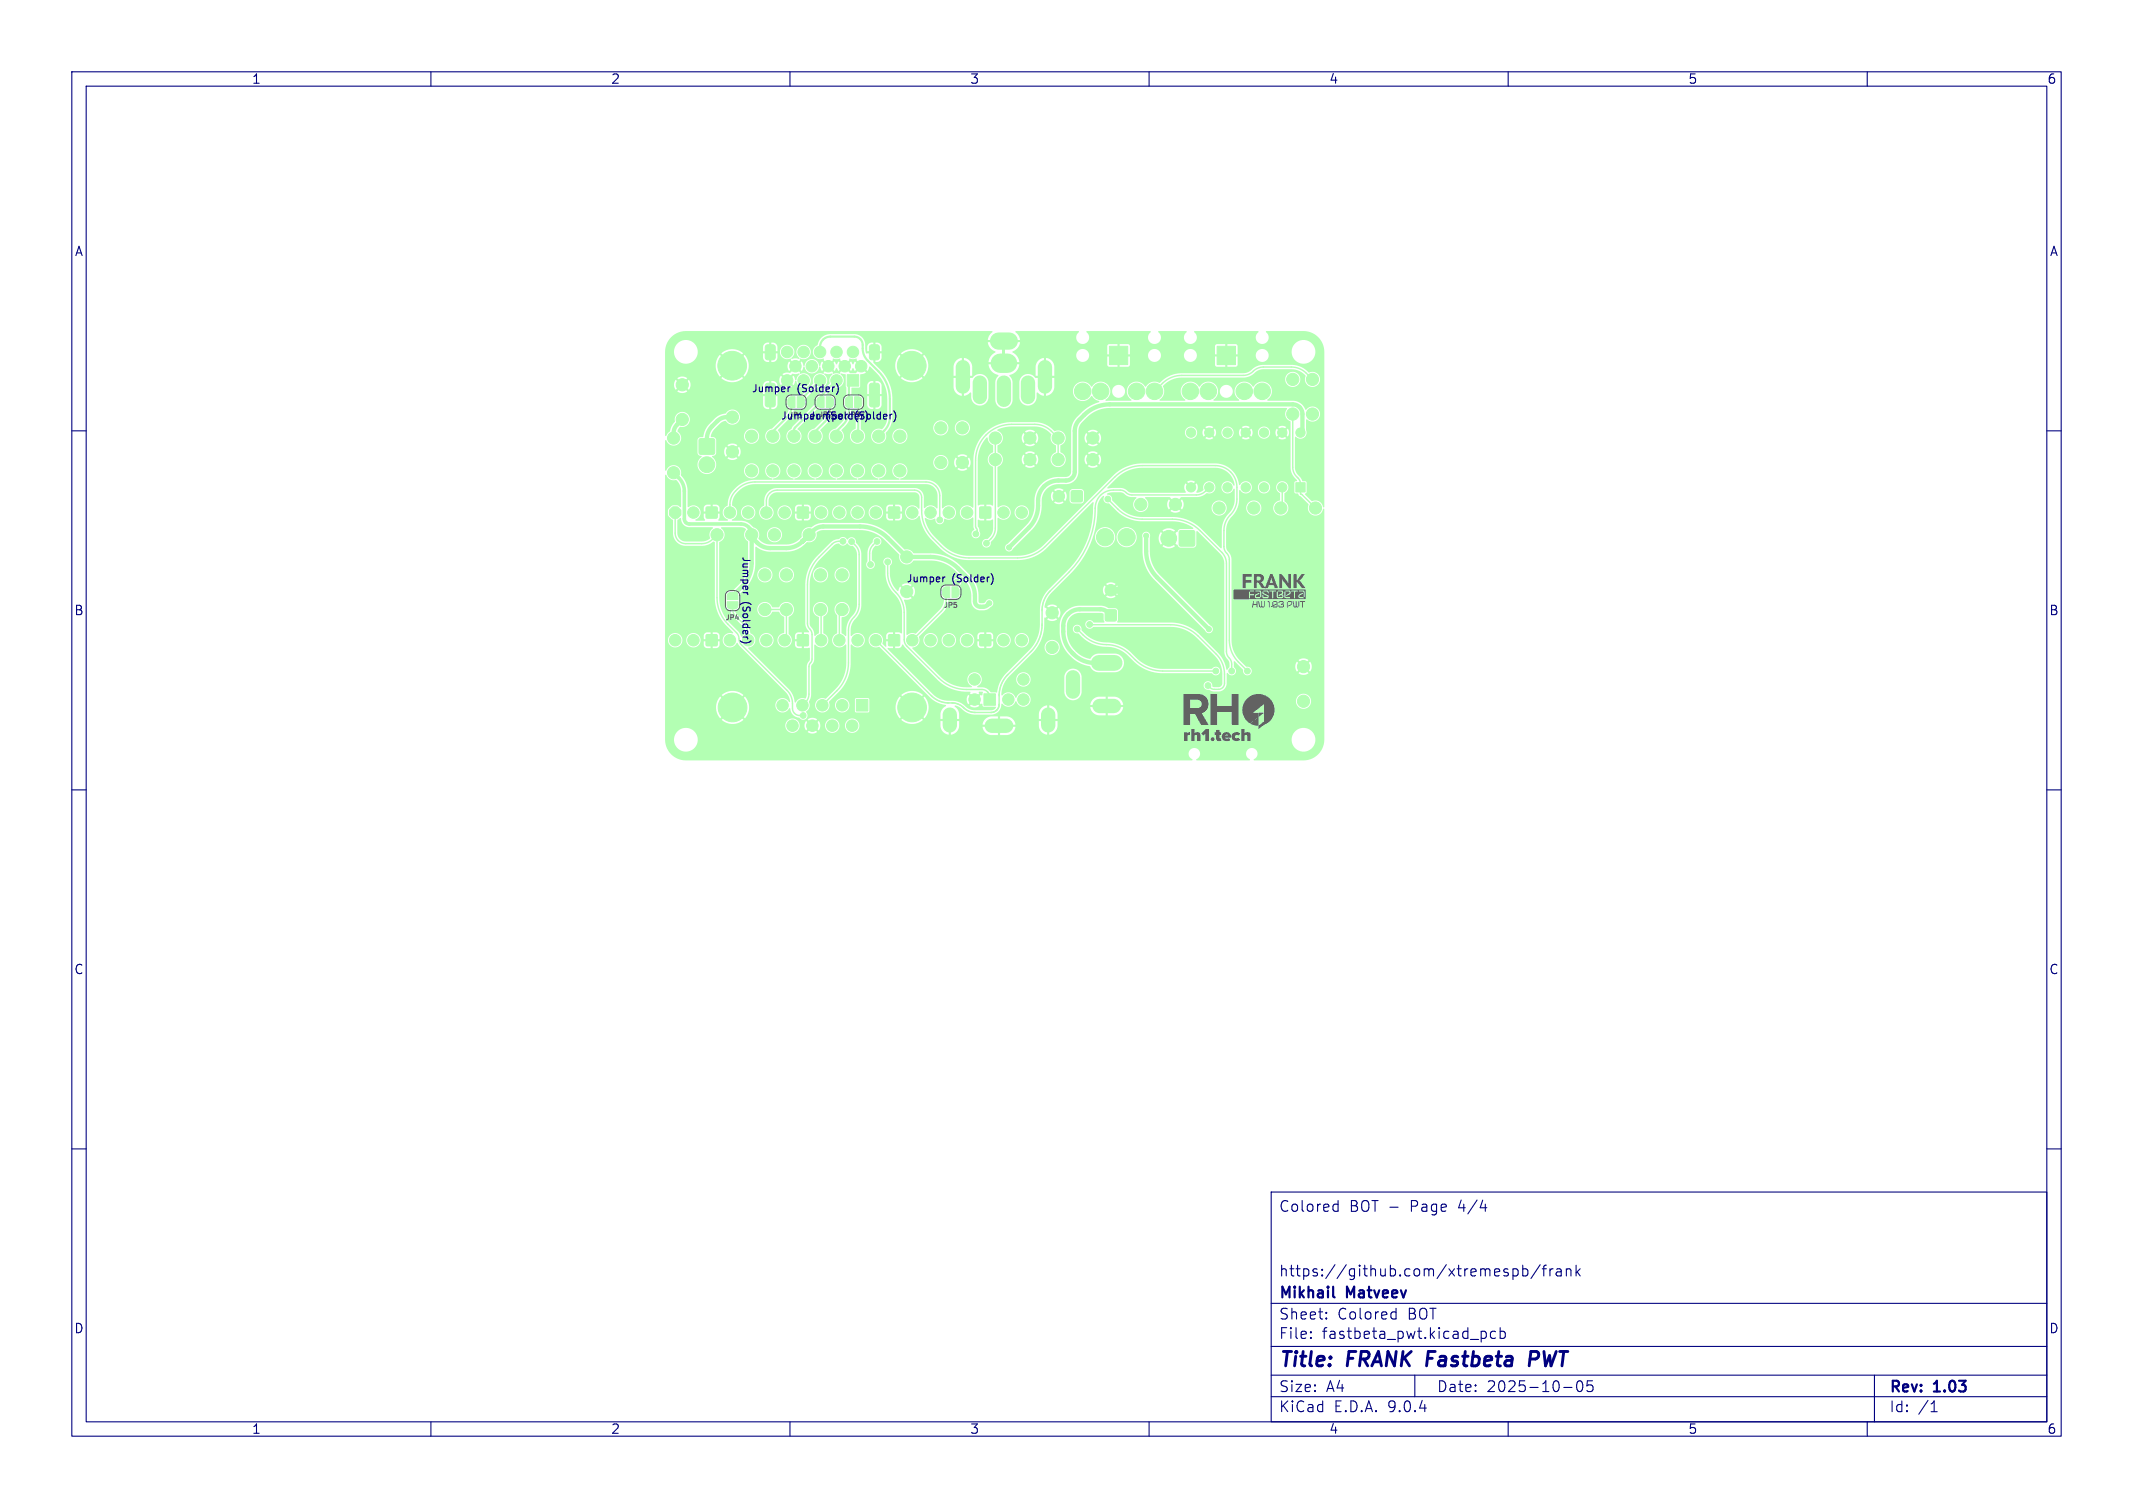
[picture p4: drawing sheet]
<svg xmlns="http://www.w3.org/2000/svg" width="297mm" height="210mm" viewBox="0 0 297 210" stroke-linecap="round" stroke-linejoin="round" font-family="sans-serif">
<defs><g id="words">
<g font-size="2.8" fill="#000080">
<text x="178" y="190.9">Title:</text>
<text x="187.7" y="190.9">FRANK Fastbeta</text>
<text x="214.6" y="190.9">PWT</text>
</g>
<g font-size="2.1" fill="#000080">
<text x="178" y="169">Colored</text>
<text x="187.9" y="169">BOT -</text>
<text x="196.5" y="169">Page</text>
<text x="203.3" y="169">4/4</text>
<text x="178" y="178">https://github.com/xtremespb/frank</text>
<text x="178" y="184">Sheet:</text>
<text x="178" y="181.2">Mikhail</text>
<text x="186.2" y="184">Colored</text>
<text x="187.6" y="181.2">Matveev</text>
<text x="196.1" y="184">BOT</text>
<text x="178" y="186.7">File:</text>
<text x="184.1" y="186.7">fastbeta_pwt.kicad_pcb</text>
<text x="178" y="196.9">KiCad</text>
<text x="178" y="194.1">Size:</text>
<text x="184.7" y="194.1">A4</text>
<text x="185.7" y="196.9">E.D.A.</text>
<text x="193.3" y="196.9">9.0.4</text>
<text x="200" y="194.1">Date:</text>
<text x="207" y="194.1">2025-10-05</text>
<text x="263" y="194.3">Rev:</text>
<text x="263" y="196.9">Id:</text>
<text x="267.1" y="196.9">/1</text>
<text x="269.4" y="194.3">1.03</text>
</g>
<g font-size="1.8" fill="#000080">
<text x="35" y="11.9">1</text>
<text x="85" y="11.9">2</text>
<text x="135" y="11.9">3</text>
<text x="185" y="11.9">4</text>
<text x="235" y="11.9">5</text>
<text x="285" y="11.9">6</text>
<text x="10.3" y="35.9">A</text>
<text x="285.4" y="35.9">A</text>
<text x="10.3" y="85.9">B</text>
<text x="285.3" y="85.9">B</text>
<text x="10.3" y="135.9">C</text>
<text x="285.3" y="135.9">C</text>
<text x="10.3" y="185.9">D</text>
<text x="285.3" y="185.9">D</text>
<text x="35" y="199.9">1</text>
<text x="85" y="199.9">2</text>
<text x="135" y="199.9">3</text>
<text x="185" y="199.9">4</text>
<text x="235" y="199.9">5</text>
<text x="285" y="199.9">6</text>
</g>
<g font-size="1.4" fill="#000080">
<text x="104.6" y="54.8">Jumper</text>
<text x="108.7" y="58.6">Jumper</text>
<text x="111" y="54.8">(Solder)</text>
<text x="112.6" y="58.6">Jumper</text>
<text x="115.1" y="58.6">(Solder)</text>
<text x="119" y="58.6">(Solder)</text>
<text x="103.2" y="77.4" transform="rotate(90 103.2 77.4)">Jumper</text>
<text x="103.2" y="83.8" transform="rotate(90 103.2 83.8)">(Solder)</text>
<text x="126.2" y="81.3">Jumper</text>
<text x="132.6" y="81.3">(Solder)</text>
</g>
<g font-size="1" fill="#000080">
<text x="109.8" y="58.4">JP1</text>
<text x="113.9" y="58.3">JP2</text>
<text x="117.8" y="58.3">JP3</text>
</g>
<g font-size="1" fill="#626262">
<text x="100.9" y="86.6">JP4</text>
<text x="131.3" y="84.8">JP5</text>
</g>
</g></defs>
<g fill="#b3ffb3" stroke="#b3ffb3" stroke-width=".14">
<path d="M153.9 85l.2-.1 1.3 .1 .1 .2-.1 1.2-.2 .1-1.3-.1v-.1z"/>
<path d="M154.5 48.2h2.5v2.6h-2.5z"/>
<path d="M169.5 48.2h2.5v2.6h-2.5z"/>
<path d="M149.2 68.4l.2-.1 1.3 .1v.2v1.2l-.2 .1-1.3-.1-.1-.1z"/>
<path d="M119.2 97.4h1.6v1.6h-1.6z"/>
<path d="M106.6 53.5l.2-.1h.8h.2l.1 .2 .1 2.7-.1 .2-.2 .2h-.9l-.2-.3z"/>
<path d="M106.6 48.2l.3-.2h.8l.2 .2 .1 1.6-.2 .2-.9 .1-.3-.1z"/>
<path d="M121.1 48.2l.3-.2h.8l.2 .2 .1 1.6-.2 .2-.9 .1-.3-.1z"/>
<path d="M121.1 53.5l.2-.1h.8h.2l.1 .2 .1 2.7-.1 .2-.2 .2h-.9l-.2-.3z"/>
<path d="M137 96.6h1.6v1.6h-1.6z"/>
<path d="M97.4 61.2l.2-.1 1.8 .1 .1 .1-.1 1.9-.1 .1-1.9-.1-.1-.2z"/>
<path d="M98.4 70.6h1.4v1.5h-1.4z"/>
<path d="M111.1 70.6h1.4v1.5h-1.4z"/>
<path d="M123.8 70.6h1.4v1.5h-1.4z"/>
<path d="M136.5 70.6h1.4v1.5h-1.4z"/>
<path d="M136.5 88.4h1.4v1.5h-1.4z"/>
<path d="M123.8 88.4h1.4v1.5h-1.4z"/>
<path d="M111.1 88.4h1.4v1.5h-1.4z"/>
<path d="M98.4 88.4h1.4v1.5h-1.4z"/>
<path d="M118 52.2h1.6v1.6h-1.6z"/>
<path d="M180.4 67.2h1.3v1.3h-1.3z"/>
<path d="M164.2 73.9h.2h1.9l.1 .2-.1 1.9-.2 .1-1.9-.1v-.2z"/>
<path d="M101.3 83.8h1.5l-.1 .7-.4 .3h-.7l-.3-.3z"/>
<path d="M101.4 82.6l.4-.1 .8 .1 .1 .3 .1 .6h-1.5v-.6z"/>
<path d="M113.9 55.4l.3-.1h.6v1.5l-.6-.1-.3-.1-.1-.3z"/>
<path d="M115.1 55.3h.6l.3 .3v.7l-.3 .4-.6 .1z"/>
<path d="M111 55.3h.7l.3 .3v.7l-.3 .4-.7 .1z"/>
<path d="M109.8 55.4l.3-.1h.6v1.5l-.6-.1-.3-.1-.1-.3z"/>
<path d="M117.8 55.4l.3-.1h.6v1.5l-.6-.1-.3-.1-.1-.3z"/>
<path d="M119 55.3h.7l.3 .3v.7l-.3 .4-.7 .1z"/>
<path d="M132.6 81.7l.6 .1 .3 .2v.8l-.3 .4h-.6z"/>
<path d="M131.4 81.9l.3-.2h.6v1.5h-.6l-.3-.2-.1-.3z"/>
<circle cx="154.7" cy="82.2" r=".8"/>
<circle cx="153.3" cy="54.5" r="1.15"/>
<circle cx="158.3" cy="54.5" r="1.15"/>
<circle cx="150.8" cy="54.5" r="1.15"/>
<circle cx="160.8" cy="54.5" r="1.15"/>
<circle cx="168.3" cy="54.5" r="1.15"/>
<circle cx="173.3" cy="54.5" r="1.15"/>
<circle cx="165.8" cy="54.5" r="1.15"/>
<circle cx="175.8" cy="54.5" r="1.15"/>
<circle cx="138.6" cy="61" r=".85"/>
<circle cx="143.4" cy="61" r=".85"/>
<circle cx="107.6" cy="60.7" r=".85"/>
<circle cx="107.6" cy="65.6" r=".85"/>
<circle cx="95" cy="53.6" r=".85"/>
<circle cx="95" cy="58.4" r=".85"/>
<circle cx="113.5" cy="60.7" r=".85"/>
<circle cx="113.5" cy="65.6" r=".85"/>
<circle cx="147.4" cy="69.1" r=".8"/>
<circle cx="147.3" cy="64" r=".85"/>
<circle cx="152.2" cy="64" r=".85"/>
<circle cx="117.3" cy="80.1" r=".85"/>
<circle cx="117.3" cy="84.9" r=".85"/>
<circle cx="106.5" cy="80.1" r=".85"/>
<circle cx="106.5" cy="84.9" r=".85"/>
<circle cx="117.3" cy="98.2" r=".8"/>
<circle cx="114.5" cy="98.2" r=".8"/>
<circle cx="111.7" cy="98.2" r=".8"/>
<circle cx="109" cy="98.2" r=".8"/>
<circle cx="118.7" cy="101.1" r=".8"/>
<circle cx="115.9" cy="101.1" r=".8"/>
<circle cx="127" cy="98.5" r="2"/>
<circle cx="113.1" cy="101.1" r=".8"/>
<circle cx="102" cy="98.5" r="2"/>
<circle cx="110.3" cy="101.1" r=".8"/>
<circle cx="110.6" cy="60.7" r=".85"/>
<circle cx="110.6" cy="65.6" r=".85"/>
<circle cx="146.5" cy="90.2" r=".85"/>
<circle cx="146.5" cy="85.3" r=".85"/>
<circle cx="122.4" cy="60.7" r=".85"/>
<circle cx="122.4" cy="65.6" r=".85"/>
<circle cx="138.6" cy="64" r=".85"/>
<circle cx="143.4" cy="64" r=".85"/>
<circle cx="93.8" cy="61" r=".85"/>
<circle cx="93.8" cy="65.8" r=".85"/>
<circle cx="134" cy="59.6" r=".85"/>
<circle cx="134" cy="64.4" r=".85"/>
<circle cx="140.4" cy="97.4" r=".8"/>
<circle cx="135.7" cy="97.4" r=".8"/>
<circle cx="142.5" cy="97.4" r=".8"/>
<circle cx="135.7" cy="94.6" r=".8"/>
<circle cx="142.5" cy="94.6" r=".8"/>
<circle cx="114.3" cy="80.1" r=".85"/>
<circle cx="114.3" cy="84.9" r=".85"/>
<circle cx="109.5" cy="80.1" r=".85"/>
<circle cx="109.5" cy="84.9" r=".85"/>
<circle cx="99.8" cy="74.5" r=".85"/>
<circle cx="104.7" cy="74.5" r=".85"/>
<circle cx="131" cy="64.4" r=".85"/>
<circle cx="131" cy="59.6" r=".85"/>
<circle cx="169.8" cy="70.7" r=".85"/>
<circle cx="174.6" cy="70.7" r=".85"/>
<circle cx="126.3" cy="77.6" r=".85"/>
<circle cx="126.3" cy="82.4" r=".85"/>
<circle cx="107.8" cy="74.5" r=".85"/>
<circle cx="112.7" cy="74.5" r=".85"/>
<circle cx="104.7" cy="60.7" r=".85"/>
<circle cx="104.7" cy="65.6" r=".85"/>
<circle cx="182.8" cy="57.7" r=".85"/>
<circle cx="182.8" cy="52.8" r=".85"/>
<circle cx="158.8" cy="70.2" r=".85"/>
<circle cx="163.7" cy="70.2" r=".85"/>
<circle cx="180" cy="57.7" r=".85"/>
<circle cx="180" cy="52.8" r=".85"/>
<circle cx="181.5" cy="92.8" r=".85"/>
<circle cx="181.5" cy="97.7" r=".85"/>
<circle cx="147.3" cy="61" r=".85"/>
<circle cx="152.2" cy="61" r=".85"/>
<circle cx="98.4" cy="64.7" r="1.1"/>
<circle cx="178.3" cy="70.7" r=".85"/>
<circle cx="183.2" cy="70.7" r=".85"/>
<circle cx="125.3" cy="60.7" r=".85"/>
<circle cx="125.3" cy="65.6" r=".85"/>
<circle cx="116.5" cy="60.7" r=".85"/>
<circle cx="116.5" cy="65.6" r=".85"/>
<circle cx="94" cy="71.4" r=".84"/>
<circle cx="96.6" cy="71.4" r=".8"/>
<circle cx="101.6" cy="71.4" r=".8"/>
<circle cx="104.2" cy="71.4" r=".8"/>
<circle cx="106.7" cy="71.4" r=".8"/>
<circle cx="109.3" cy="71.4" r=".8"/>
<circle cx="114.3" cy="71.4" r=".8"/>
<circle cx="116.9" cy="71.4" r=".8"/>
<circle cx="119.4" cy="71.4" r=".8"/>
<circle cx="122" cy="71.4" r=".8"/>
<circle cx="127" cy="71.4" r=".8"/>
<circle cx="129.6" cy="71.4" r=".8"/>
<circle cx="132.1" cy="71.4" r=".8"/>
<circle cx="134.7" cy="71.4" r=".8"/>
<circle cx="139.7" cy="71.4" r=".8"/>
<circle cx="142.3" cy="71.4" r=".8"/>
<circle cx="142.3" cy="89.2" r=".8"/>
<circle cx="139.7" cy="89.2" r=".8"/>
<circle cx="134.7" cy="89.2" r=".8"/>
<circle cx="132.1" cy="89.2" r=".8"/>
<circle cx="129.6" cy="89.2" r=".8"/>
<circle cx="127" cy="89.2" r=".8"/>
<circle cx="122" cy="89.2" r=".8"/>
<circle cx="119.4" cy="89.2" r=".8"/>
<circle cx="116.9" cy="89.2" r=".8"/>
<circle cx="114.3" cy="89.2" r=".8"/>
<circle cx="109.3" cy="89.2" r=".8"/>
<circle cx="106.7" cy="89.2" r=".8"/>
<circle cx="104.2" cy="89.2" r=".8"/>
<circle cx="101.6" cy="89.2" r=".8"/>
<circle cx="96.6" cy="89.2" r=".8"/>
<circle cx="94" cy="89.2" r=".8"/>
<circle cx="102" cy="58.1" r=".85"/>
<circle cx="102" cy="62.9" r=".85"/>
<circle cx="102" cy="50.9" r="2"/>
<circle cx="127" cy="50.9" r="2"/>
<circle cx="116.5" cy="53" r=".8"/>
<circle cx="114.2" cy="53" r=".8"/>
<circle cx="111.9" cy="53" r=".8"/>
<circle cx="109.6" cy="53" r=".8"/>
<circle cx="119.9" cy="51" r=".8"/>
<circle cx="117.6" cy="51" r=".8"/>
<circle cx="115.3" cy="51" r=".8"/>
<circle cx="113" cy="51" r=".8"/>
<circle cx="110.8" cy="51" r=".8"/>
<circle cx="118.8" cy="49" r=".8"/>
<circle cx="116.5" cy="49" r=".8"/>
<circle cx="114.2" cy="49" r=".8"/>
<circle cx="111.9" cy="49" r=".8"/>
<circle cx="109.6" cy="49" r=".8"/>
<circle cx="156.9" cy="74.8" r="1.2"/>
<circle cx="153.9" cy="74.8" r="1.2"/>
<circle cx="119.4" cy="60.7" r=".85"/>
<circle cx="119.4" cy="65.6" r=".85"/>
<circle cx="178.5" cy="67.9" r=".65"/>
<circle cx="176" cy="67.9" r=".65"/>
<circle cx="173.5" cy="67.9" r=".65"/>
<circle cx="170.9" cy="67.9" r=".65"/>
<circle cx="168.4" cy="67.9" r=".65"/>
<circle cx="165.8" cy="67.9" r=".65"/>
<circle cx="165.8" cy="60.2" r=".65"/>
<circle cx="168.4" cy="60.2" r=".65"/>
<circle cx="170.9" cy="60.2" r=".65"/>
<circle cx="173.5" cy="60.2" r=".65"/>
<circle cx="176" cy="60.2" r=".65"/>
<circle cx="178.5" cy="60.2" r=".65"/>
<circle cx="181.1" cy="60.2" r=".65"/>
<circle cx="162.7" cy="75" r="1.1"/>
<circle cx="162.9" cy="84.7" r=".35"/>
<circle cx="113.6" cy="76.2" r=".4"/>
<circle cx="132.1" cy="67.9" r=".4"/>
<circle cx="129.3" cy="68.1" r=".4"/>
<circle cx="102.1" cy="78.4" r=".4"/>
<circle cx="131" cy="87.1" r=".4"/>
<circle cx="148.9" cy="75.5" r=".4"/>
<circle cx="96.9" cy="74.3" r=".4"/>
<circle cx="120.5" cy="75.3" r=".4"/>
<circle cx="111.6" cy="80.7" r=".4"/>
<circle cx="122" cy="80.1" r=".4"/>
<circle cx="157.5" cy="73" r=".4"/>
<circle cx="159.6" cy="74.6" r=".35"/>
<circle cx="137.8" cy="84" r=".35"/>
<circle cx="140.5" cy="76.3" r=".35"/>
<circle cx="168.3" cy="87.6" r=".35"/>
<circle cx="121.2" cy="78.6" r=".4"/>
<circle cx="135.9" cy="74.4" r=".4"/>
<circle cx="122.1" cy="75.4" r=".4"/>
<circle cx="137.4" cy="75.7" r=".4"/>
<circle cx="111.8" cy="99.6" r=".4"/>
<circle cx="123.6" cy="78.3" r=".4"/>
<circle cx="150" cy="87.6" r=".4"/>
<circle cx="169.3" cy="93.5" r=".4"/>
<circle cx="173.7" cy="93.5" r=".4"/>
<circle cx="151.7" cy="87" r=".4"/>
<circle cx="168.2" cy="95.5" r=".4"/>
<circle cx="130.9" cy="72.4" r=".4"/>
<circle cx="154.3" cy="69.5" r=".4"/>
<circle cx="171.5" cy="93.5" r=".4"/>
<circle cx="117.4" cy="75.4" r=".4"/>
<circle cx="118.6" cy="75.4" r=".4"/>
</g>
<path d="M134.1 51.1v2.7M136.4 53.3v2M139.8 53.3v2.4M143.1 53.3v2M145.5 51.1v2.7M132.3 99.5v1.5M146 99.5v1.5M149.4 94.3v2M153.1 98.3h2M138.1 101.1h2" fill="none" stroke="#b3ffb3" stroke-width="2"/>
<path d="M153 92.3h2.2" fill="none" stroke="#b3ffb3" stroke-width="2.2"/>
<path d="M139 47.5h1.5" fill="none" stroke="#b3ffb3" stroke-width="2.4"/>
<path d="M139.3 50.6h1" fill="none" stroke="#b3ffb3" stroke-width="2.7"/>
<g fill="none" stroke="#b3ffb3" stroke-width=".6">
<path d="M95 58.4l-1.1 1.2-.1 .6v.8M102 58.1h-.8a1.87 1.87 0 0 0-1.3 .5l-.7 .8a2.51 2.51 0 0 0-.8 1.7v1.1M104.7 74.8l.7 .8a2.59 2.59 0 0 0 1.9 .7h2.2a3.2 3.2 0 0 0 2.2-.9M104.7 74.8v3.7a4.5 4.5 0 0 1-1.4 3.2l-1.3 1.3M111.7 75.4h.1M111.8 75.4h-.1M111.8 75.3h.1M111.9 75.3h-.1M111.9 75.2h.1M111.9 75.2v.1M112 75.2h.1M112 75.2h-.1"/>
<path d="M112 75.1h.1M112.1 75.1h.1M112.1 75.1h-.1M112.1 75h.1M112.2 75h.1M112.2 74.9v.1M112.2 74.9l-.1 .1M112.2 74.9h.1M112.3 74.9l-.6 .5M112.8 74.3l.4-.4a1.96 1.96 0 0 1 1.4-.6h5.2a5.4 5.4 0 0 1 3.8 1.6l2.7 2.7h3.3a5.4 5.4 0 0 1 3.8 1.6l1.3 1.2a3.6 3.6 0 0 1 1.1 2.6v.7a.75 .75 0 0 0 .7 .8l.7-.1 .6-.4M159.6 74.6a10.5 10.5 0 0 0 .2 3.5l.5 1.2 .5 .8 7.5 7.5M181.2 60.1l.2-.3v-2.1a1.35 1.35 0 0 0-1.4-1.4h-25.5a5.5 5.5 0 0 0-4.8 3.2v6.2a1.23 1.23 0 0 1-1.3 1.2h-1a2.92 2.92 0 0 0-2.9 3.5 4.4 4.4 0 0 1-1.2 3.1l-2.8 2.8"/>
<path d="M154.2 85.3l-.4-.3-.5-.1-2.9-.1a2.3 2.3 0 0 0-2.3 2.3 4.6 4.6 0 0 0 4.3 5.2"/>
</g>
<path d="M154.7 82.2h3.9a4.3 4.3 0 0 1 3.1 1.2l1.2 1.3" fill="none" stroke="#b3ffb3" stroke-width="1"/>
<path d="M93.8 65.8l.7 .8a2.55 2.55 0 0 1 .8 1.8v3.9a.7 .7 0 0 0 .7 .7h7.4a1.81 1.81 0 0 1 1.2 .8l.1 .4" fill="none" stroke="#b3ffb3" stroke-width=".5"/>
<g fill="none" stroke="#b3ffb3" stroke-width=".2">
<path d="M180 57.7v7.4a2.38 2.38 0 0 0 .9 1.7l.2 .6M182.8 52.8l-.9-.8a2.94 2.94 0 0 0-2.1-.9h-3.9a2.65 2.65 0 0 0-1.8 .9l-1 .3h-8.6a3.8 3.8 0 0 0-2.6 1.1l-1.1 1.1M94 71.4v2.8a1.47 1.47 0 0 0 1.5 1.5h2.2a2.37 2.37 0 0 0 1.9-.9l.1-.1 .1 .2v8.3a5.2 5.2 0 0 0 1.6 3.7l1.2 1.2M101.6 71.4v-1.1a3.5 3.5 0 0 1 3.5-3.2h23.8a1.91 1.91 0 0 1 2 1.9v3.4M106.7 71.4v-1.6a1.5 1.5 0 0 1 1.5-1.5h19.1a.99 .99 0 0 1 1 1 9 9 0 0 0 .4 3.7l.4 .8a12.2 12.2 0 0 0 2.7 2.9l1.3 .7 1.3 .3h7.3a5.4 5.4 0 0 0 3.8-1.6l9.7-9.7a5.4 5.4 0 0 1 3.9-1.6h10.1a3 3 0 0 1 3 3.1v1.6a3.5 3.5 0 0 1-1.2 2.6l-.3 .5-.2 .7-.1 2.8 .1 .6 .5 .6 .2 .5v11.4a4.3 4.3 0 0 0 1.2 3M117.4 75.4h-.8l-.6 .2-2 2a5.4 5.4 0 0 0-1.6 3.9v5.4l.7 1.4v3.5l-.5 1v4.1l-.2 .5-.2 .4M118.6 75.4l.5 .5a1.8 1.8 0 0 1 .5 1.3v7a2.9 2.9 0 0 1-1 2.1l-.3 .6-.1 .7-.1 4.7a5.4 5.4 0 0 1-1.6 3.9l-2 2M122.1 75.4l-.6 .6-.4 .6v1.8l.1 .2M123.6 78.3a7.6 7.6 0 0 0 .1 2.5 5.1 5.1 0 0 0 1.5 2.2l.5 .9 .2 1.1v4.1l.1 .5 .3 .4 4.4 4.4a5.4 5.4 0 0 0 3.9 1.6h2.1a1.08 1.08 0 0 1 1.1 1M138.6 61v12.5a2.11 2.11 0 0 1-.6 1.5l-.6 .7M147.3 64v-3l-.9-1a3.3 3.3 0 0 0-2.3-.9h-3.2a5 5 0 0 0-5.1 5v9.2l.3 .5-.2 .6M154.3 69.5a9.7 9.7 0 0 0 2.3 2.2l1.2 .4 .8 .2h4.6a5.4 5.4 0 0 1 3.9 1.6l3 3a2.23 2.23 0 0 1 .7 1.6v12.3l.1 .5 .6 .9v1.3"/>
<path d="M168.4 67.9l-.5 .5a1.8 1.8 0 0 1-1.3 .5h-9.1l-.4-.1-.8-.5h-1.3a2.51 2.51 0 0 0-2.5 2.5 12.6 12.6 0 0 1-3.7 8.9l-2.6 2.6a3.8 3.8 0 0 0-1.1 2.7v2a5.4 5.4 0 0 1-1.6 3.8l-3.2 3.2a4.1 4.1 0 0 0-1.2 2.8v1.3a1.13 1.13 0 0 1-1.1 1.1h-2.2a2.83 2.83 0 0 1-2-1l-.6-.2-.7-.1a3.6 3.6 0 0 1-2.7-.9l-7.8-7.8M178.5 67.9v2.6M181.1 68.3v.5l.2 .1 1.9 1.9M102 84.3v.8l.2 .4 1.4 1.5M102.9 89l.1 .4 .3 .4 6.3 6.3a2.59 2.59 0 0 1 .7 1.9v.6a1 1 0 0 0 1 1h.5M104.2 88.3v.9M106.5 84.9h3v4M114.3 85v4.2M116.9 85.3v3.9M131.8 82.5v1a2.38 2.38 0 0 1-.7 1.6l-4.1 4.1M133.3 81.1v1.2M150 87.6a5.2 5.2 0 0 0 4.5 2.2 5.1 5.1 0 0 1 3.5 2.1 5.4 5.4 0 0 0 3.9 1.5l7.4 .1"/>
<path d="M151.7 87h.1M151.7 87h11.3a5.4 5.4 0 0 1 3.8 1.6l2.6 2.5a3.9 3.9 0 0 1 1.1 2.8v1.2a.85 .85 0 0 1-.9 .9l-.8-.1-.6-.4M172.4 92.2l1.3 1.3"/>
</g>
<path d="M110.2 56v.7a1.79 1.79 0 0 1-.5 1.3l-2.1 2.1M114 56.3l-3.3 3.3-.1 .5M114.2 49v-.7a1.43 1.43 0 0 1 1.4-1.4h3.4a1.16 1.16 0 0 1 1.1 1.1 2.57 2.57 0 0 0 .7 2.2 10.6 10.6 0 0 1 2.4 2.6l.4 .9 .2 .9 .1 3.5a2.65 2.65 0 0 1-.8 1.9l-.7 .7M114.2 53l-2.7 2.7M115.6 56v1a2.46 2.46 0 0 1-.8 1.8l-1.3 1.3M116.5 53l-2 2-.2 .6M117.4 59.2l-.9 .9M118.2 53.5v3.7M119.5 56v3.9l-.1 .2" fill="none" stroke="#b3ffb3" stroke-width=".3"/>
<g fill="#b3ffb3">
<path d="M137.4 60.9l.1 .1a1.23 1.23 0 0 0 .8 1.1v.8a1.15 1.15 0 0 0-.8 1.1 1.15 1.15 0 0 0 .8 1.1v5.3h-.1l-.3-.1h-.6v.6h-.3v-.6h-.5l-.2 .1-.2-.1v-6.2a4.7 4.7 0 0 1 1.3-3.2z"/>
<path d="M110.3 52.1l.9-.1 .1 .1-.5 .9-.3-.7-.4 .4-.3-.2z"/>
<path d="M115.8 51.2l.4 .5 .3-.4 .2 .4 .5-.5 .2 .2-.4 .5v.1l-.1 .1-.5-.1-.4 .1-.1-.1 .1-.1-.4-.5z"/>
<path d="M118.1 51.2l.4 .5 .3-.4 .2 .4 .5-.5 .2 .2-.5 .6h-.8l-.5-.6z"/>
<path d="M118.2 50l1.1-.1-.1 .2 .5 .5-.2 .2-.5-.5-.2 .4-.3-.4-.4 .5-.2-.2 .4-.5z"/>
<path d="M116 50l1-.1v.2l.4 .5-.2 .2-.5-.5-.2 .4-.3-.4-.4 .5-.2-.2 .4-.5z"/>
<path d="M93.4 47a2.9 2.9 0 0 1 2.1-.9h42.7v.1l-.6 .7-.1 .5h.9v.3h-.9a1.66 1.66 0 0 0 1.1 1.3v.1a1.63 1.63 0 0 0-1 1.3h.9v.3h-.9l.1 .3a1.77 1.77 0 0 0 1.3 1.3l-.3 .5-.1 .4h-1v-.2a1.24 1.24 0 0 0-1-.9 1.24 1.24 0 0 0-1.2 .5h-.7v-.3h.7v-1.3a1.3 1.3 0 0 0-1.2-1.2v.9h-.3v-.9l-.7 .3-.4 .7h-3.5l-.3-.9-.3-.5-.5 .5-.2-.2 .5-.5a2.3 2.3 0 0 0-3.1 0l.5 .5-.2 .2-.5-.5a2.3 2.3 0 0 0 0 3.1l.5-.5 .2 .2-.5 .5a2.3 2.3 0 0 0 3.1 0l-.5-.5 .2-.2 .5 .4 .4-.7 .2-.9h3.5v1.5h.7v.3h-.7v1.5a1.3 1.3 0 0 0 1.1 1v-.8h.3v.8l.6-.2 .3-.2h.1v.6h-10.9a5.8 5.8 0 0 0-1.8-3.9l-.9-.9v-.6h.3v.5h.5l.2-.2 .1-.3 .1-.7h-.6v-.3h.6v-.6a.69 .69 0 0 0-.9-.6v.5h-.3v-.5l-.5 .1-.3 .3v.8h.5v.3h-.7l-.1-.7a1.75 1.75 0 0 0-.5-1.6l-.4-.2-.5-.2h-3.6a1.9 1.9 0 0 0-1.7 1.6 1.03 1.03 0 0 0-.5 1.4 1.03 1.03 0 0 0 1.4 .4v.2l.4 .5-.2 .2-.4-.5-.4 .7a1.15 1.15 0 0 0-1.3-1 1.2 1.2 0 0 0-.8 1l-.1-.1-.3-.6-.4 .5-.2-.2 .4-.5v-.1a1.06 1.06 0 0 0 1.2-.3 1.06 1.06 0 0 0 .2-1.2 1.03 1.03 0 0 0-1.6-.2 1.03 1.03 0 0 0 .1 1.6v.1l-.6-.1-.4 .1-.1-.1a1.01 1.01 0 0 0 .2-1.5 1.01 1.01 0 0 0-1.5-.1h-.6l-.3-.5-.3-.1h-.3v.5h-.3v-.5a.69 .69 0 0 0-.8 .6v.6h.5v.3h-.5v.8l.3 .4h.5v-.5h.3v.5a.69 .69 0 0 0 .9-.6v-.6h-.6v-.3h.6v-.6h.6a1.03 1.03 0 0 0-.1 1.3 1.03 1.03 0 0 0 1.3 .3v.2l.4 .5-.2 .2-.4-.5-.2 .5h-5.4l-.3-.9-.3-.5-.5 .5-.2-.2 .5-.5a2.3 2.3 0 0 0-2.6-.3h-3.7l-.1-.3a1.65 1.65 0 0 0-2.7-.9 1.65 1.65 0 0 0 .5 2.8 1.65 1.65 0 0 0 2.3-1.6h3.7l-.5 .3 .5 .5-.2 .2-.5-.5a2.3 2.3 0 0 0 0 3.1l.5-.5 .2 .2-.5 .5a2.3 2.3 0 0 0 3.1 0l-.5-.5 .2-.2 .5 .4 .4-.7 .2-.9h5.4v.5l.2 .4 .4-.5 .2 .2-.5 .5a1.17 1.17 0 0 0-1.1 .2l.5 .4-.2 .2-.5-.4v.1a1.09 1.09 0 0 0 0 1.2l.5-.4 .2 .2-.3 .3h-.8a.69 .69 0 0 0-.9-.6v.6h-.3v-.6h-.5l-.3 .4h-10.1l-.3-.6-.5 .5-.2-.3 .5-.4a1.14 1.14 0 0 0-1.4 0l.5 .4-.2 .3-.5-.5-.1 .1a1.14 1.14 0 0 0 .1 1.3l.5-.5 .2 .2-.5 .5 .1 .1a1.14 1.14 0 0 0 1.3-.1l-.5-.5 .2-.2 .5 .5 .2-.4 .1-.4h10.1v1.4h.5v.3h-.5v1.4l.3 .3 .5 .1v-.7h.3v.7a.69 .69 0 0 0 .9-.6v-1.2h-.6v-.3h.6v-1.2h.8l-.2 .2h.1a1.09 1.09 0 0 0 1.3 0l-.5-.5 .3-.2 .4 .4 .3-.6a1.15 1.15 0 0 0 1.4 .9 1.03 1.03 0 0 0 .6-1.3 1.03 1.03 0 0 0-1.4-.5v-.2l-.4-.5 .2-.2 .4 .5 .4-.7a1.15 1.15 0 0 0 1.3 1 1.2 1.2 0 0 0 .8-1l.1 .1 .3 .6 .4-.5 .2 .2-.4 .5v.1a1.1 1.1 0 0 0-1.2 .2 1.1 1.1 0 0 0-.3 1.2l-1.6 1.6-1.5 .1-.4 .2-.2 .3v.7l.3 .6-.1 .6-.5 .5h-6.2v-.2a1.09 1.09 0 0 0-.9-.8 1.09 1.09 0 0 0-1.1 .6l-.7 .2-.5 .2-1 1a3.2 3.2 0 0 0-.9 1.9h-.5l-.3 .4v1.8l.2 .2 .4 .2a1.34 1.34 0 0 0-.4 1.9 1.34 1.34 0 0 0 1.8 .4 1.38 1.38 0 0 0 0-2.3h.1a.45 .45 0 0 0 .5-.4v-1.9a.72 .72 0 0 0-.7-.4l.1-.5 .4-.6 .9-.8 .6-.3a1.07 1.07 0 0 0 1.3 .5 1.07 1.07 0 0 0 .7-1.1h6.2l-1.7 1.7a1.1 1.1 0 0 0-.9 .9h-.9v-.2a1.06 1.06 0 0 0-1.8-.4 1.06 1.06 0 0 0 .4 1.7 1.06 1.06 0 0 0 1.4-1.1h.9v.3a1.07 1.07 0 0 0 1.5 .8 1.07 1.07 0 0 0 .2-1.8l1.9-1.9 .4-1 1-.1 .4-.2 .2-.4v-.8l1.6-1.6a1.04 1.04 0 0 0 1.3-.5 1.04 1.04 0 0 0-.4-1.3l.1-.1 .6 .1 .4-.1 .1 .1a1.17 1.17 0 0 0-.4 1.3l-1.8 1.9-.2 .9-3.1 3.2-.2 .3a1.06 1.06 0 0 0-.6 1.6 1.06 1.06 0 0 0 1.7 .2 1.06 1.06 0 0 0-.3-1.7l2.8-2.9 1.3 .1v.5l-.2 .6-1.5 1.6a1.07 1.07 0 0 0-.9 1.4 1.07 1.07 0 0 0 1.7 .5 1.07 1.07 0 0 0 0-1.7l.8-.9a3.3 3.3 0 0 0 1-2.2l.3-.4-.1-.9-.4-.4-.7-.1-.1-.1 1-1a1.07 1.07 0 0 0 1.4-.4 1.07 1.07 0 0 0-.4-1.4l.2-.1 .6 .2 .1 2.9-.4 .4v.8l.4 .6-.1 .5-.3 1.1-1.1 1.2a1.07 1.07 0 0 0-.9 1.4 1.07 1.07 0 0 0 1.6 .5 1.07 1.07 0 0 0 .1-1.7l.5-.5a4.2 4.2 0 0 0 .9-2.4l.3-.1 .3 .2v2.5a1.09 1.09 0 0 0-.8 1.5 1.09 1.09 0 0 0 1.5 .6 1.11 1.11 0 0 0 0-2v-2.8l.3-.4v-.9l-.2-.3-.3-.2-1.1-.1v-1h1l.2-.1v-1.7l.8-.3-.5-.5 .3-.2 .4 .5 .2-.6h.2l1.4 1.5 .6 1.1h-.4l-.3-.5-.6-.1v.6h-.3v-.6a.69 .69 0 0 0-.8 .6v1.2h.5v.3h-.5v1.4l.3 .3 .5 .1v-.7h.3v.7a.69 .69 0 0 0 .9-.6v-1.2h-.6v-.3h.6v-1.2h.4l.3 1.5v3.2l-.2 .7-.5 .7a1.06 1.06 0 0 0-1.5 .8 1.06 1.06 0 0 0 1.2 1.2 1.06 1.06 0 0 0 .8-1.5l.7-.9 .2-.9 .1-3.2 10.9 .1a1.2 1.2 0 0 0 1.2 1.1 1.2 1.2 0 0 0 1.2-1.1v-2.2h1v2.7a1.2 1.2 0 0 0 1.3 1 1.2 1.2 0 0 0 1.1-1.1v-2.6l-.2-.5-.2-.4v-.1a1.64 1.64 0 0 0 1.3-1.5h-.8v-.3h.8v-.2a2.13 2.13 0 0 0-.9-1.2v-.1a1.48 1.48 0 0 0 1-1.2h-.8v-.3h.8l-.1-.5-.5-.7v-.1h8.8v.1a.91 .91 0 0 0-.1 1.4 .91 .91 0 0 0 1.3 0 .91 .91 0 0 0-.1-1.4l.1-.1h8.8v.1a.91 .91 0 0 0-.1 1.4 .91 .91 0 0 0 1.3 0 .91 .91 0 0 0-.1-1.4l.1-.1h3.8v.1a.91 .91 0 0 0-.1 1.4 .91 .91 0 0 0 1.3 0 .91 .91 0 0 0-.1-1.4l.1-.1h8.8v.1a.91 .91 0 0 0-.1 1.4 .91 .91 0 0 0 1.3 0 .91 .91 0 0 0-.1-1.4l.1-.1h5.1a2.89 2.89 0 0 1 2.9 2.8h-1.2l-.1-.3a1.65 1.65 0 0 0-1.4-1.2 1.65 1.65 0 0 0-1.6 .8h-7.8l-.2-.3h-1.2v.8h-.3v-.8h-1.2l-.2 .3h-11.9l-.2-.3h-1.2v.8h-.3v-.8h-1.2l-.2 .3v1.2h.7h-3.2a.9 .9 0 0 0-1.4-.7 .9 .9 0 0 0 0 1.6 .9 .9 0 0 0 1.4-.7v-.2h3.2v.3h-.7v1.1l.1 .2h-7.5v-.2a1.3 1.3 0 0 0-1.1-1v.9h-.3v-.9l-.2 .1a1.3 1.3 0 0 0-1 1.1v1.3h.7v.3h-.7a1.24 1.24 0 0 0-1.3-.5 1.24 1.24 0 0 0-1 1.1l.1 2.4a1.2 1.2 0 0 0 1.2 .9 1.2 1.2 0 0 0 1.1-1.1l.1-.7 .6 .3 .4 .1v-.8h.3v.8a1.3 1.3 0 0 0 1.1-1.2v-1.3h-.7v-.3h.7v-1.3l8.8 .1v-.8h.3v.8h1.2l.2-.3v-1.1h-.7v-.3h.7v-1.2h11.9v1.2h.7h-3.2a.9 .9 0 0 0-.9-.8 .9 .9 0 0 0-.9 .8h-3.2l-.1-.2a.9 .9 0 0 0-1.5-.4 .9 .9 0 0 0 .3 1.5 .9 .9 0 0 0 1.3-.9h3.2v.2a.9 .9 0 0 0 .9 .8 .9 .9 0 0 0 .9-1h3.2v.3h-.7v1.1l.1 .2 1.3 .1v-.8h.3v.8h1.2l.2-.3v-1.1h-.7v-.3h.7v-1.2h7.8l-.2 .7v.5h-3.2a.9 .9 0 0 0-1.4-.7 .9 .9 0 0 0 0 1.6 .9 .9 0 0 0 1.4-.7v-.2h3.2a1.65 1.65 0 0 0 1.9 1.2 1.65 1.65 0 0 0 1.4-1.7h1.2v.1v21.6h-.2a1.16 1.16 0 0 0-1.6-.8l-.9-.9 .2-.4v-1.4l-.1-.1h-.5l-.2-.4-.6-.7-.1-.4v-4.7a.9 .9 0 0 0 1 .2 .9 .9 0 0 0 .5-1v-1.6a1.07 1.07 0 0 0 1.8-.3 1.07 1.07 0 0 0-1.1-1.5l-.3 .1-.4 .4-.2-.1a1.84 1.84 0 0 0-1.7-1.2h-3.5v-.1a1.38 1.38 0 0 0 .2-2.2 1.38 1.38 0 0 0-2.2 .4 1.4 1.4 0 0 0-1.5-.7 1.4 1.4 0 0 0-1.1 1.2h-.2l-.1-.2a.9 .9 0 0 0-1.5-.4 .9 .9 0 0 0 .3 1.5 .9 .9 0 0 0 1.3-.9h.2v.2a1.73 1.73 0 0 0 .6 1.1l-3.5 .1v-.1a1.38 1.38 0 0 0 .2-2.2 1.38 1.38 0 0 0-2.2 .4 1.39 1.39 0 0 0-2.2-.4 1.39 1.39 0 0 0 .2 2.2v.1l-3.5-.1a1.62 1.62 0 0 0 .5-2l.2-.3a3.4 3.4 0 0 1 2.3-.8h8.6a3 3 0 0 0 2-1l.8-.2h3.9a2.67 2.67 0 0 1 2 .9l-.1 .4h-.6a1.06 1.06 0 0 0-1.7-.8 1.06 1.06 0 0 0 0 1.8 1.06 1.06 0 0 0 1.7-.8v-.2h.6a1.06 1.06 0 0 0 1.2 1.2 1.06 1.06 0 0 0 .9-1.4 1.06 1.06 0 0 0-1.5-.6l-.1-.1a3.2 3.2 0 0 0-2.3-1h-4a2.45 2.45 0 0 0-1.8 .8l-.4 .3-.6 .1h-8.5a4.8 4.8 0 0 0-3.2 1.3 1.42 1.42 0 0 0-1.9 .6 1.4 1.4 0 0 0-1.5-.7 1.4 1.4 0 0 0-1.1 1.2h-.2l-.1-.2a.9 .9 0 0 0-1.5-.4 .9 .9 0 0 0 .3 1.5 .9 .9 0 0 0 1.3-.9h.2v.2a1.73 1.73 0 0 0 .6 1.1l-3.6 .1a1.49 1.49 0 0 0 .4-2.2 1.4 1.4 0 0 0-2.3 .3 1.37 1.37 0 0 0-1.8-.7 1.37 1.37 0 0 0-.6 1.9 1.37 1.37 0 0 0 1.9 .6l.5-.5a2.02 2.02 0 0 0 1.1 .7l-1.6 .8-1.7 1.6a2.71 2.71 0 0 0-.6 1.8v.8h-.8a1.16 1.16 0 0 0-1.6-.9 3.6 3.6 0 0 0-2.8-1.2h-3.8l-1.2 .3-.8 .4h-3.1l-.1-.2a1.06 1.06 0 0 0-1.1-.8 1.06 1.06 0 0 0-.9 1h-.9l-.1-.2a1.06 1.06 0 0 0-1.7-.5 1.06 1.06 0 0 0 .3 1.8 1.06 1.06 0 0 0 1.5-1.1h.9v.2a1.06 1.06 0 0 0 1.1 .9 1.06 1.06 0 0 0 1-1.1h3.1l-.6 .4-.8 .7h-10.4a1.06 1.06 0 0 0-1.7-.7 1.06 1.06 0 0 0 0 1.7 1.06 1.06 0 0 0 1.7-.7v-.3h10.4l-.6 .9-.5 1.3h-32.6l-.2-.6-.5 .5-.2-.2 .5-.5-.1-.1a1.14 1.14 0 0 0-1.3 .1l.5 .5-.3 .2-.4-.5-.1 .1a1.14 1.14 0 0 0 .1 1.3l.4-.5 .3 .3-.5 .4 .1 .1a1.14 1.14 0 0 0 1.3-.1l-.5-.4 .2-.3 .5 .5 .2-.4v-.4h32.6l-.2 1.5h-.3l-.3-.6-.5 .5-.2-.2 .5-.5-.1-.1a1.14 1.14 0 0 0-1.3 .1l.5 .5-.2 .2-.5-.5-.2 .6h-.8a1.06 1.06 0 0 0-1.7-.8 1.06 1.06 0 0 0 0 1.8 1.06 1.06 0 0 0 1.7-.8v-.2h.8v.4l.2 .4 .5-.5 .2 .3-.5 .4a1.14 1.14 0 0 0 1.4 0l-.5-.4 .2-.3 .5 .5 .2-.4 .1-.4h.3v6.4a1.05 1.05 0 0 0-1.4-.2 1.05 1.05 0 0 0-.3 1.4 1.08 1.08 0 0 0 1.7 .2v1.3l.2 .4a.62 .62 0 0 0-.4 .8 .62 .62 0 0 0 .9 .3 .62 .62 0 0 0 .2-.9l-.1-.4-.2-.3 .1-.9 .8 .1v-.6h.3v.6l1-.1-.1 1.6-.3 .6-.4 .5a.62 .62 0 0 0-.7 .5 .62 .62 0 0 0 .7 .7 .62 .62 0 0 0 .5-.8l.2-.3a2.36 2.36 0 0 0 .7-1.6v-1.4l.1-.1a1.03 1.03 0 0 0 1.5 0 1.03 1.03 0 0 0-.1-1.5 1.03 1.03 0 0 0-1.4 .1l-.1-5.7a1.12 1.12 0 0 0 .7-1 1.12 1.12 0 0 0-.7-1.1v-.9a1.11 1.11 0 0 0 .7-1 1.11 1.11 0 0 0-.7-1.1l.5-.3 1.1-.2h3.5a2.81 2.81 0 0 1 2.4 1.2l-.1 .3h-1.7l-.3-.6-.4 .5-.3-.2 .5-.5-.1-.1a1.14 1.14 0 0 0-1.3 .1l.5 .5-.2 .2-.5-.5-.1 .1a1.14 1.14 0 0 0 .1 1.3l.5-.5 .2 .2-.5 .5 .1 .1a1.14 1.14 0 0 0 1.3-.1l-.5-.5 .3-.2 .4 .5 .2-.4 .1-.4h1.7v.2a1.38 1.38 0 0 0 .7 1v.9a1.14 1.14 0 0 0-.7 .9h-1.7l-.3-.6-.4 .5-.3-.2 .5-.5a1.14 1.14 0 0 0-1.4 0l.5 .5-.2 .2-.5-.5-.1 .1a1.14 1.14 0 0 0 .1 1.3l.5-.5 .2 .2-.5 .5 .1 .1a1.14 1.14 0 0 0 1.3-.1l-.5-.5 .3-.2 .4 .5 .2-.4 .1-.4h1.7v.2a1.07 1.07 0 0 0 1.8 .7 1.07 1.07 0 0 0-.5-1.9l.1-.9a1.1 1.1 0 0 0 .7-1.1h.8v4.8a.73 .73 0 0 1-.8 .7h-1.3a3.3 3.3 0 0 0-3.1 3.4l-.1 1.5h-.6l-.1-.2a1.01 1.01 0 0 0-1.6-.5 1.01 1.01 0 0 0 .3 1.7 1.01 1.01 0 0 0 1.4-1h.6l-.2 .7-.4 .6-3 3.1a.56 .56 0 0 0-.2 .9 .56 .56 0 0 0 .9-.1l2.6-2.7a4.8 4.8 0 0 0 1.4-3.3v-.7a2.34 2.34 0 0 1 2.4-2.4h1a1.72 1.72 0 0 0 1.8-1.6v-6l.3-.8 .9-.9a4.5 4.5 0 0 1 3.2-1.3h24.5l.1 .1a1.14 1.14 0 0 0 .5 1.8v1.5h-.2l-.2-.5-.4 .4-.2-.2 .4-.4-.5-.2-.6 .2 .4 .4-.2 .2-.4-.4-.2 .5h-.7l-.1-.2a.85 .85 0 0 0-.9-.6 .85 .85 0 0 0-.7 .8h-.8l-.2-.5-.4 .4-.2-.2 .4-.4-.6-.2-.5 .2 .4 .4-.2 .2-.4-.4-.2 .5h-.7a.85 .85 0 0 0-.9-.8 .85 .85 0 0 0-.8 .8h-.8l-.1-.5-.5 .4-.2-.2 .4-.4-.6-.2-.5 .2 .4 .4-.2 .2-.4-.4-.2 .5h-.7a.85 .85 0 0 0-1.3-.7 .85 .85 0 0 0-.1 1.4h-12l-.2-.6-.5 .5-.2-.2 .5-.5a1.14 1.14 0 0 0-1.4 0l.4 .5-.2 .2-.4-.5-.1 .1a1.14 1.14 0 0 0 .1 1.3l.4-.5 .2 .2-.4 .5 .1 .1a1.14 1.14 0 0 0 1.3-.1l-.5-.5 .2-.2 .5 .5 .2-.4v-.4h12l.1 .1a.85 .85 0 0 0 1.3-.8h.7l.2 .6 .4-.4 .2 .2-.4 .4 .5 .2 .6-.2-.4-.4 .2-.2 .5 .4 .1-.6h.8a.85 .85 0 0 0 .8 .9 .85 .85 0 0 0 .9-.9h.7l.2 .6 .4-.4 .2 .2-.4 .4 .5 .2 .6-.2-.4-.4 .2-.2 .4 .4 .2-.6h.8a.85 .85 0 0 0 .8 .9 .85 .85 0 0 0 .9-.9h.7l.2 .6 .4-.4 .2 .2-.4 .4 .6 .2 .5-.2-.4-.4 .2-.2 .4 .4 .2-.6h.2v3.7h-26.4l-.2-.6-.5 .5-.2-.2 .5-.5a1.14 1.14 0 0 0-1.4 0l.4 .5-.2 .2-.4-.5-.1 .1a1.14 1.14 0 0 0 .1 1.3l.4-.5 .2 .2-.4 .5 .1 .1a1.14 1.14 0 0 0 1.3-.1l-.5-.5 .2-.2 .5 .5 .2-.4v-.4h26.4v1.1a3.1 3.1 0 0 0 .9 1.9l-.4 .2v.7h-.8v-.2a.85 .85 0 0 0-.9-.6 .85 .85 0 0 0-.8 .8h-.8l-.1-.2a.85 .85 0 0 0-1.4-.4 .85 .85 0 0 0 .3 1.5 .85 .85 0 0 0 1.2-.9h.8l.1 .5 .4 .4v.9v.1a1.03 1.03 0 0 0-.9 .9h-1.7v-.2a1.06 1.06 0 0 0-1.7-.4 1.06 1.06 0 0 0 .3 1.7 1.06 1.06 0 0 0 1.4-1.1h1.7v.3a1.07 1.07 0 0 0 1.7 .7 1.07 1.07 0 0 0-.2-1.8v-1.1l.1-.1a.85 .85 0 0 0 .5-.8h.8l.1 .9h.4l.2 .3 1.3 1.2a1.09 1.09 0 0 0 .7 1.6 1.09 1.09 0 0 0 1.4-1l.1 .1v21.8h-1.7l-.3-.6-.5 .5-.2-.2 .5-.5a1.14 1.14 0 0 0-1.4 0l.5 .5-.2 .2-.5-.5-.1 .1a1.14 1.14 0 0 0 .1 1.3l.5-.4 .2 .2-.5 .4 .1 .1a1.14 1.14 0 0 0 1.3-.1l-.5-.4 .2-.2 .5 .4 .2-.4 .1-.4h1.7v4.9h-1.8l-.1-.2a1.06 1.06 0 0 0-1.4-.7 1.06 1.06 0 0 0-.5 1.5h-24.2v-.2a1.3 1.3 0 0 0-1.2-1h-.9v.8h-.3v-.8a2.16 2.16 0 0 0-1.6 .2l-.4 .4-.2 .6h.8v.3h-.8l.2 .5 .4 .4h-5.1l-.1-.2a1.3 1.3 0 0 0-1.1-1v.8h-.3v-.8l-.2 .1a1.3 1.3 0 0 0-.9 1.1v.7h.8v.3h-.8v.5h-3.3a1.3 1.3 0 0 0-1.2-1.1h-.9v.8h-.3v-.8a2.16 2.16 0 0 0-1.6 .2l-.4 .4-.2 .5h.8v.3h-.8a1.3 1.3 0 0 0 1.2 1.2h1v-.8h.3v.8a2.16 2.16 0 0 0 1.5-.2l.4-.4 .2-.6h-.8v-.3h4.1a1.3 1.3 0 0 0 1.1 1.4v-.8h.3v.8h.2a1.3 1.3 0 0 0 1-1.2v-.7h-.8v-.3h.8v-.7h5.1l.6 .2h1v-.8h.3v.8a2.16 2.16 0 0 0 1.5-.2l.4-.4 .2-.5h-.8v-.3h25a1.05 1.05 0 0 0 1.2 .5 1.05 1.05 0 0 0 .8-1.1h1.8v5.3h-1.2l-.1-.3a1.66 1.66 0 0 0-1.7-1.2 1.66 1.66 0 0 0-1.5 1.5h-82.7l-.1-.3a1.66 1.66 0 0 0-2.7-.8 1.66 1.66 0 0 0 .5 2.7 1.66 1.66 0 0 0 2.3-1.6h82.7v.2a1.66 1.66 0 0 0 1.7 1.6 1.66 1.66 0 0 0 1.6-1.8h1.2v.5a2.89 2.89 0 0 1-2.9 2.5h-6.9l-.1-.1a.83 .83 0 0 0 .5-1.2 .83 .83 0 0 0-1.2-.3 .84 .84 0 0 0 .3 1.5l-.1 .1h-7.4v-.2a.82 .82 0 0 0 .3-1.2 .82 .82 0 0 0-1.3 0 .82 .82 0 0 0 .5 1.3l-.1 .1h-70.5a2.9 2.9 0 0 1-2.9-2.9v-36.8l.1-.1a1.32 1.32 0 0 0 1.5 .8 2.11 2.11 0 0 1 .6 1.5v2.2h-.1l-.4-.2h-.7l-.6 .6 .1 .8 .6 .7v1.7a1.77 1.77 0 0 0 1.8 1.8h2.2a2.88 2.88 0 0 0 1.7-.6l.1 .1v7.7a5.5 5.5 0 0 0 1.7 4l.9 .8-.1 .2a1.01 1.01 0 0 0-1.2 .4 1.01 1.01 0 0 0 .1 1.2h-.7v-.5h-.6v-.3h.6l-.1-.7-.3-.2h-.6v.6h-.3v-.6h-.5l-.3 .1-.1 .3v.5l.6 .1h-1l-.1-.2a1.01 1.01 0 0 0-1-.7 1.01 1.01 0 0 0-.9 .9h-.6v-.2a1.01 1.01 0 0 0-1.7-.5 1.01 1.01 0 0 0 .4 1.7 1.01 1.01 0 0 0 1.3-1h.6v.2a1.01 1.01 0 0 0 1.1 .9 1.01 1.01 0 0 0 .9-1.1h1v.2h-.6v.7l.4 .3h.5v-.7h.3v.7l.7-.1 .3-.4h.7a1.07 1.07 0 0 0 1.7-.3l6.9 7 .4 .7 .1 .5-.1 .1a1.04 1.04 0 0 0-1.2-.5 1.04 1.04 0 0 0-.7 1.1h-3.7l-.2-.9-.4-.5-.5 .5-.2-.2 .5-.5a2.3 2.3 0 0 0-3 0l.5 .5-.2 .2-.5-.5a2.3 2.3 0 0 0 0 3l.5-.5 .2 .3-.5 .5a2.3 2.3 0 0 0 3 0l-.5-.5 .2-.3 .5 .5 .5-.7 .1-.9h3.7a1.03 1.03 0 0 0 .9 .8 1.03 1.03 0 0 0 1-.6l.1 .1a1.46 1.46 0 0 0 1.4 1.3 .63 .63 0 0 0 .9 0 .63 .63 0 0 0-.1-.9l.3-.2a1.14 1.14 0 0 0 .1-1.2l.3-.9v-4l.4-.8 .1-2.2a1.05 1.05 0 0 0 1.7 0 1.05 1.05 0 0 0-.5-1.7v-2.2a1.06 1.06 0 0 0 .4-1.7 1.06 1.06 0 0 0-1.7 .2 1.06 1.06 0 0 0 .7 1.5v2.2l-.6 .5a2.27 2.27 0 0 0-.6-1.5l-.1-5.6a5.1 5.1 0 0 1 1.6-3.7l1.9-1.9 .6-.2a.77 .77 0 0 0 1.1 0h.1a.78 .78 0 0 0 .8 .3 1.55 1.55 0 0 1 .5 1.2v2.8h-1a1.06 1.06 0 0 0-1-1 1.06 1.06 0 0 0-1.1 1h-.9v-.2a1.06 1.06 0 0 0-1.8-.5 1.06 1.06 0 0 0 .4 1.7 1.06 1.06 0 0 0 1.4-1h.9v.2a1.06 1.06 0 0 0 1.2 .9 1.06 1.06 0 0 0 .9-1.1h1v4.4l-.1 .5-.3 .7a3 3 0 0 0-1.1 2.2v.7l-.1 .1-.5-.5v-2.1a1.08 1.08 0 0 0 1.1-1.4 1.08 1.08 0 0 0-1.7-.5 1.1 1.1 0 0 0 0 1.6v2.5a1.04 1.04 0 0 0-.5 1.6 1.04 1.04 0 0 0 1.7-.1v2.6a5.2 5.2 0 0 1-1.5 3.7l-1.3 1.3a1.02 1.02 0 0 0-1.4 .4 1.02 1.02 0 0 0 .5 1.4 1.02 1.02 0 0 0 1.4-.6l-.1-.8 1.4-1.3a5.7 5.7 0 0 0 1.6-4.1l.1-2.6a1.02 1.02 0 0 0 1.4 .4 1.02 1.02 0 0 0 .3-1.5 1.02 1.02 0 0 0-1.4-.2l-.2 .2-.1-.1-.1-.7a2.28 2.28 0 0 1 .8-1.7 2.82 2.82 0 0 0 .7-2v-7a2.6 2.6 0 0 0-.7-1.5 .62 .62 0 0 0-.4-.8 .62 .62 0 0 0-.8 .3h-.1a.67 .67 0 0 0-1.1 0l-.5 .1-.6 .3-1.9 1.9a5.7 5.7 0 0 0-1.5 2.6h-1.7l-.1-.2a1.06 1.06 0 0 0-1.1-.8 1.06 1.06 0 0 0-.9 1h-.9l-.1-.2a1.06 1.06 0 0 0-1.7-.5 1.06 1.06 0 0 0 .3 1.7 1.06 1.06 0 0 0 1.5-1h.9v.2a1.06 1.06 0 0 0 1.1 .9 1.06 1.06 0 0 0 1-1.1h1.7l-.2 1.2v3.6h-1.5a1.1 1.1 0 0 0-1-1 1.1 1.1 0 0 0-1.2 .8h-.9a1.06 1.06 0 0 0-1.6-.6 1.06 1.06 0 0 0 0 1.7 1.06 1.06 0 0 0 1.6-.5h1l.3 .5 .4 .2v2.2l-.1 .1a1 1 0 0 0-.8 .9h-.6v-.2a1.01 1.01 0 0 0-1.7-.5 1.01 1.01 0 0 0 .4 1.7 1.01 1.01 0 0 0 1.3-1h.6v.2a1.02 1.02 0 0 0 1.5 .7 1.02 1.02 0 0 0 0-1.7v-2.4a1.1 1.1 0 0 0 .8-1.1h1.5v2a1.59 1.59 0 0 0 .5 1.1v.2h-.7v.6h-.3v-.6h-.6l-.3 .4v.5h.6v.3h-.6v.6l.1 .2 .3 .2h.5v-.7h.3v.7l.8-.1 .1 .1v1.6l-.5 .8v4l-.1 .6a1.21 1.21 0 0 0-1.5 .5h-.1a2.85 2.85 0 0 0-.8-1.8l-5.6-5.7v-.1a1.05 1.05 0 0 0 1-.9 1.05 1.05 0 0 0-.7-1.2 2.22 2.22 0 0 0-.7-1.4l-1.3-1.3-.1-.4a.77 .77 0 0 0 .6-.6l-.1-1.6 .8-.8a5 5 0 0 0 1.5-3.5v-2.3l.1-.1a3.2 3.2 0 0 0 2 .7h2.4a4.2 4.2 0 0 0 2.7-1.3 1.13 1.13 0 0 0 1.3-1.4l.4-.2 .5-.1h5.1a5 5 0 0 1 3.6 1.5h-.6v-.1a.63 .63 0 0 0-.8-.4 .63 .63 0 0 0-.4 .7l-.2 .3a1.92 1.92 0 0 0-.5 1.3v1.1a.61 .61 0 0 0 0 .9 .61 .61 0 0 0 1-.2 .61 .61 0 0 0-.4-.9v-.9a1.31 1.31 0 0 1 .5-1.1 .61 .61 0 0 0 .8-.7h.6l1.9 1.9a1.11 1.11 0 0 0 .6 1.3 1.11 1.11 0 0 0 1.4-.4h2.4a4.9 4.9 0 0 1 3.5 1.4l1.2 1.2a3.1 3.1 0 0 1 1 2.3v1a1.34 1.34 0 0 0 1.6 1h.1a1.94 1.94 0 0 0 1.3-.9 .56 .56 0 0 0-.4-.6 .56 .56 0 0 0-.7 .3l-.2 .2h-.5l-.2-.1v-.2a4.4 4.4 0 0 0-1.2-3.6l-1.4-1.4a5.9 5.9 0 0 0-4.2-1.6h-2.3a1.23 1.23 0 0 0-1.3-.6l-2.1-2.1a5.9 5.9 0 0 0-4.1-1.6h-5.1a2.86 2.86 0 0 0-1.7 .6 1.05 1.05 0 0 0-1.3 1h-2.7l-.1-.2a1.06 1.06 0 0 0-1.7-.5 1.06 1.06 0 0 0 .4 1.8 1.06 1.06 0 0 0 1.4-1.1h2.7v.4a2.72 2.72 0 0 1-2.2 1h-2.1a1.93 1.93 0 0 1-1.7-.8 1.23 1.23 0 0 0-.8-1.6v-.1a2.11 2.11 0 0 0-1.6-.8h-1.2l-.1-.1a1.07 1.07 0 0 0 .7-.9 1.07 1.07 0 0 0-.6-1.1 1.96 1.96 0 0 1 .5-1.6l.4-.4a3.2 3.2 0 0 1 2.3-1h23.7a1.61 1.61 0 0 1 1.7 1.6v1.7l-.2 .1a1.08 1.08 0 0 0-1.7 0l-.1-1.7a1.29 1.29 0 0 0-1.2-1.1h-19.1a1.81 1.81 0 0 0-1.9 1.8v.6l-.5 .3-.2 .6h-.5a1.01 1.01 0 0 0-1.6-.8 1.01 1.01 0 0 0 0 1.7 1.01 1.01 0 0 0 1.6-.7v-.2h.5a1.02 1.02 0 0 0 .9 1 1.02 1.02 0 0 0 1.1-.8 1.02 1.02 0 0 0-.7-1.1v-.6a1.2 1.2 0 0 1 1.2-1.2h19.1a.69 .69 0 0 1 .7 .7v1.5a1.03 1.03 0 0 0-1.5-.3 1.03 1.03 0 0 0-.2 1.5h-.7v-.5h-.6v-.3h.6l-.1-.7-.3-.2h-.6v.6h-.3v-.6h-.5l-.3 .1-.1 .3v.5l.6 .1h-1l-.1-.2a1.01 1.01 0 0 0-1-.7 1.01 1.01 0 0 0-.9 .9h-.6v-.2a1.01 1.01 0 0 0-1.1-.7 1.01 1.01 0 0 0-.9 .9h-.5l-.1-.2a1.01 1.01 0 0 0-1-.7 1.01 1.01 0 0 0-.9 .9h-.6v-.2a1 1 0 0 0-1.4-.6 1 1 0 0 0-.3 1.5h-.7v-.5h-.6v-.3h.6l-.1-.7-.3-.2h-.6v.6h-.3v-.6h-.5l-.3 .1-.1 .3v.5l.6 .1h-1l-.1-.2a1.01 1.01 0 0 0-1.6-.5 1.01 1.01 0 0 0 .3 1.7 1.01 1.01 0 0 0 1.4-1h1v.2h-.6v.7l.4 .3h.5v-.6h.3v.6l.7-.1 .3-.4h.7a1 1 0 0 0 1.1 .3 1 1 0 0 0 .6-1h.6v.2a1.01 1.01 0 0 0 1.1 .9 1.01 1.01 0 0 0 .9-1.1h.5v.2a1.01 1.01 0 0 0 1.1 .9 1.01 1.01 0 0 0 .9-1.1h.6v.2a1.01 1.01 0 0 0 1.1 .9 1.01 1.01 0 0 0 .9-1.1h1v.2h-.6v.7l.4 .3h.5v-.6h.3v.6l.7-.1 .3-.4h.7a1.09 1.09 0 0 0 1.7-.2l.1 .1a5.7 5.7 0 0 0 1.7 3.3l1.1 1.1a5.7 5.7 0 0 0 4.1 1.7h6.7a5.7 5.7 0 0 0 4.1-1.7l6.4-6.4 .1 .2-.1 .7a12.3 12.3 0 0 1-3.6 8.7l-2.7 2.7-.6 .8-.3 .7-.2 .7v2.9l-.3 1.3-.2 .5h-1a1.01 1.01 0 0 0-1-.9 1.01 1.01 0 0 0-1 .9h-.6v-.2a1 1 0 0 0-1.4-.6 1 1 0 0 0-.3 1.5h-.7v-.5h-.6v-.3h.6l-.1-.7-.3-.2h-.6v.6h-.3v-.6h-.5l-.3 .1-.1 .3v.5l.6 .1h-1l-.1-.2a1.01 1.01 0 0 0-1-.7 1.01 1.01 0 0 0-.9 .9h-.6v-.2a1.01 1.01 0 0 0-1.1-.7 1.01 1.01 0 0 0-.9 .9h-.5l-.1-.2a1.01 1.01 0 0 0-1.6-.5 1.01 1.01 0 0 0 .3 1.7 1.01 1.01 0 0 0 1.4-1h.5v.2a1.01 1.01 0 0 0 1.1 .9 1.01 1.01 0 0 0 .9-1.1h.6v.2a1.01 1.01 0 0 0 1.1 .9 1.01 1.01 0 0 0 .9-1.1h1v.2h-.6v.7l.4 .3h.5v-.7h.3v.7l.7-.1 .3-.4h.7a1 1 0 0 0 1.1 .3 1 1 0 0 0 .6-1h.6v.2a1.01 1.01 0 0 0 1.1 .9 1.01 1.01 0 0 0 .9-1.1h1l-.8 1.3-3.8 3.8-.6 1-.3 1.2h-.8a1.73 1.73 0 0 0-1.3-.7h-.6v-.1a1.01 1.01 0 0 0 .6-1.2 1.01 1.01 0 0 0-1.2-.7 1.01 1.01 0 0 0-.8 1.2l.2 .4 .4 .4h-.7a5.1 5.1 0 0 1-3.7-1.5l-3.9-3.9 .1-.1a1.09 1.09 0 0 0 .9-1.6l3.3-3.3a3 3 0 0 0 .8-1.9h1.1l.4-.2 .2-.4v-.6l-.2-.6a.61 .61 0 0 0-.1-1.1 .61 .61 0 0 0-.9 .6l.1 .4-1.2 .1-.4 .3v.9l.4 .7-.2 .6-.3 .6-3.6 3.5a1.18 1.18 0 0 0-1.1 .2l-.1-3.3-.3-1.5v-.1h.6l.5-.2-.5-.5 .2-.2 .5 .5a1.14 1.14 0 0 0 0-1.4l-.5 .5-.2-.3 .5-.4-.1-.1a1.14 1.14 0 0 0-1.3 .1l.4 .4-.2 .3-.5-.5-.2 .6-.2-.1a3.5 3.5 0 0 1-1-2.4v-1a.62 .62 0 0 0 .1-1 .62 .62 0 0 0-.9 .1 .62 .62 0 0 0 .2 .9v1a5 5 0 0 0 1.5 3.2l.5 .9 .2 .7 .1 3.6h-.1l-.3-.1h-.6v.6h-.3v-.6h-.6l-.3 .4v.5h.6v.3h-.6v.8l-.5-.5a1.01 1.01 0 0 0-.8-1.4 1.01 1.01 0 0 0-1.1 1.1 1.01 1.01 0 0 0 1.4 .8l7.2 7.2 .9 .5 1.2 .4v.1l-2.4 .1-.2-.9-.4-.5-.5 .5-.2-.2 .5-.5a2.3 2.3 0 0 0-3 0l.5 .5-.2 .2-.5-.5-.3 .4h-4l-.1-.2h-1.7l-.1 .1-.1 .8h-.7l-.1-.2a1.01 1.01 0 0 0-1.6-.4 1.01 1.01 0 0 0 .3 1.7 1.01 1.01 0 0 0 1.4-1.1h.7v.9l.2 .2h1.7l.1-.2v-1.6h4a2.29 2.29 0 0 0 .3 2.6l.5-.5 .2 .3-.5 .5a2.3 2.3 0 0 0 3 0l-.5-.5 .2-.3 .5 .5 .5-.7 .1-.9h2.3l-.5 .4a1.85 1.85 0 0 0-.1 1.3h.8v.3h-.8v.6h-11.3l-.1-.2a1.01 1.01 0 0 0-1-.7 1.01 1.01 0 0 0-.9 .9h-.8l-.1-.2a1 1 0 0 0-1-.7 1 1 0 0 0-.9 .9h-.7l-.2-.6-.4 .4-.3-.2 .5-.4a1.09 1.09 0 0 0-1.3 0l.4 .4-.2 .2-.5-.4-.2 .6h-.7a1.01 1.01 0 0 0-1.5-.8 1.01 1.01 0 0 0 0 1.7 1.01 1.01 0 0 0 1.5-.7v-.2h.7v.3l.2 .4 .5-.4 .2 .2-.4 .4a1.09 1.09 0 0 0 1.3 0l-.5-.4 .3-.2 .4 .4 .2-.4v-.3h.7v.2a1.01 1.01 0 0 0 1.1 .9 1.01 1.01 0 0 0 .9-1.1h.8v.2a1.01 1.01 0 0 0 1.1 .9 1.01 1.01 0 0 0 .9-1.1h11.3v.1a1.3 1.3 0 0 0 1.1 1.2v-.8h.3v.8h.2a1.3 1.3 0 0 0 1-1.2v-.7h-.8v-.3h.8a1.6 1.6 0 0 0-.5-1.6l-.2-.1 .1-.1 .6 .2 1 .7 .7 .3h2.8l.5-.1 .4-.3 .3-.5 .1-.6h.2a1.07 1.07 0 0 0 1 .4 1.07 1.07 0 0 0 .8-.7 1.15 1.15 0 0 0 1.6 .6 1.03 1.03 0 0 0 .1-1.7 1.03 1.03 0 0 0-1.6 .6 1.15 1.15 0 0 0-1.6-.7l-.3 .4-.2-.1 .2-.9 .3-.9 .6-.8 3.3-3.3 .6-.8 .5-.9 .3-.9 .2-2.3h.2l.5-.4 .2 .2-.5 .4a1.14 1.14 0 0 0 1.4 0l-.5-.4 .2-.2 .5 .4 .1-.1a1.14 1.14 0 0 0-.1-1.3l-.5 .5-.2-.2 .5-.5h-.1a1.14 1.14 0 0 0-1.3 0l.5 .5-.2 .2-.7-.6 .5-1.3 .5-.6 2.6-2.7a13.3 13.3 0 0 0 3.9-9.6l.4-.9 .3-.3h.1a.68 .68 0 0 0 .1 .7 .68 .68 0 0 0 .6 .3l1 1a5 5 0 0 0 3.7 1.5h4.1a4.4 4.4 0 0 1 3 1l-2 .1-1 1-.2-.2 .6-.6-.1-.1a1.4 1.4 0 0 0-1.6 .1l.6 .6-.2 .2-.7-.6-.1 .1a1.4 1.4 0 0 0 .1 1.6l.7-.6 .2 .3-.6 .6 .1 .1a1.4 1.4 0 0 0 1.6-.1l-.6-.6 .2-.3 1.1 1.1 2-.1 .3-.3v-1.8l.1-.1 3.5 3.5 .3 1v9.1h-1.6l-.1-.3-7.3-7.2a4.7 4.7 0 0 1-1.4-3.4v-1.9a.55 .55 0 0 0-.4-.8 .55 .55 0 0 0-.7 .7h-.7l-.1-.2a1.4 1.4 0 0 0-1.4-1.1 1.4 1.4 0 0 0-1.3 1.3h-.2l-.1-.2a1.4 1.4 0 0 0-2.2-.8 1.4 1.4 0 0 0 .3 2.4 1.4 1.4 0 0 0 2-1.4h.2v.2a1.4 1.4 0 0 0 1.5 1.3 1.4 1.4 0 0 0 1.3-1.5h.7l.1 2a5.6 5.6 0 0 0 1.7 4.1l1.3 1.3h-6.3l-.3-.6-.5 .5-.2-.2 .5-.5h-.1a1.09 1.09 0 0 0-1.2 0l.5 .5-.2 .2-.5-.5-.1 .1a1.09 1.09 0 0 0 .1 1.3l.5-.5 .2 .2-.5 .5h.1a1.09 1.09 0 0 0 1.2 0l-.5-.5 .2-.2 .5 .5 .2-.4 .1-.4h6.3l5.7 5.7a.56 .56 0 0 0 .6 .4 .56 .56 0 0 0 .5-.6h1.6v3.1a3.1 3.1 0 0 0 .6 1.5l.1 .7-.3 .4h-.1a4.6 4.6 0 0 0-1.7-2.8l-2-2.1a5.7 5.7 0 0 0-4.2-1.7h-7.3l-.1-.1 .2-.3v-1.2l-.3-.4h-1l-1.1-.4h-2.9a2.79 2.79 0 0 0-2.8 2.8 5.6 5.6 0 0 0 .4 2.9l.1 .1h-.5l-.1-.2a1.06 1.06 0 0 0-1.7-.5 1.06 1.06 0 0 0 .3 1.8 1.06 1.06 0 0 0 1.5-1.1h.5v.1a5.4 5.4 0 0 0 3.7 2.6l.4 .5 .5 .3h2.6a1.3 1.3 0 0 0 1.2-1.3 1.3 1.3 0 0 0-1.2-1.3l-2.6 .1-.5 .2-.3 .4a3.1 3.1 0 0 1-2.2-1.1 3.7 3.7 0 0 1-1.1-2.7v-.7a1.8 1.8 0 0 1 1.8-1.9h2.8l.5 .2 .1 1.2h-1.5a.63 .63 0 0 0-.9-.3 .63 .63 0 0 0-.1 1 .63 .63 0 0 0 1-.1h10.7a5.1 5.1 0 0 1 3.7 1.5l2.9 3.1 .3 .6 .3 .9h-.3v-.2a.65 .65 0 0 0-1.2-.1h-6.8a5.1 5.1 0 0 1-3.7-1.5l-1.1-1.1a5.9 5.9 0 0 0-3.8-1.1l-1.4-.5-1.3-1.1a.63 .63 0 0 0-.5-.8 .63 .63 0 0 0-.7 .7 .63 .63 0 0 0 .8 .5 5.2 5.2 0 0 0 4.2 1.9 4.3 4.3 0 0 1 2.7 1.3l.7 .7a5.7 5.7 0 0 0 4.1 1.7h6.9a.61 .61 0 0 0 .7 .2 .61 .61 0 0 0 .4-.6h.3v.8h-19.6a1.21 1.21 0 0 0-1.4-1.1 1.21 1.21 0 0 0-1 1.4h-4.7v-.2a1.01 1.01 0 0 0-1.7-.4 1.01 1.01 0 0 0 .3 1.7 1.01 1.01 0 0 0 1.4-1.1h4.7v1.9a1.2 1.2 0 0 0 1.2 1.1 1.2 1.2 0 0 0 1.2-1.1v-2.2h19.6v.9a.56 .56 0 0 1-.6 .6l-.7-.1a.61 .61 0 0 0-.4-.7 .61 .61 0 0 0-.8 .3 .61 .61 0 0 0 .3 .8l.3 .1 .5 .2h.8a1.16 1.16 0 0 0 1.2-1.1v-1.4l.1-.1a.63 .63 0 0 0 .9 .2 .63 .63 0 0 0 .1-.9l-.1-.8 .1-.1 1.2 1.2a.63 .63 0 0 0 .5 .8 .63 .63 0 0 0 .7-.7 .63 .63 0 0 0-.8-.6l-.8-.8a4 4 0 0 1-1.2-2.9v-11.3a1.76 1.76 0 0 0-.6-1.1l-.2-.6v-2.2a2.79 2.79 0 0 1 .8-2 3.4 3.4 0 0 0 1-2.4l.1-1.3a.95 .95 0 0 0 1.5 .2 .86 .86 0 0 0-.2-1.3 .86 .86 0 0 0-1.3 .4h-.1a3.4 3.4 0 0 0-3.3-3h-10.1a5.7 5.7 0 0 0-4.1 1.8l-2.3 2.2h-1.8l-.1-.3-.2-.1h-1.3l-.3 .2-.1 .7h-.4l-.2-.6-.5 .6-.2-.3 .5-.5h-.1a1.09 1.09 0 0 0-1.2 0l.5 .5-.2 .3-.5-.6-.1 .1a1.09 1.09 0 0 0 .1 1.3l.5-.5 .2 .2-.5 .5 .1 .1a1.09 1.09 0 0 0 1.2-.1l-.5-.5 .2-.2 .5 .5 .2-.4v-.4h.4v.7l.3 .4h1.4l.2-.1 .1-.3v-1.2h1.8l-7.4 7.4a5.1 5.1 0 0 1-3.6 1.5h-6.8a5.1 5.1 0 0 1-3.7-1.5l-1.1-1.1a5 5 0 0 1-1.3-2.6l.1-.1a1.11 1.11 0 0 0 1.3 .1l.1 .1a.63 .63 0 0 0 .6 .7 .63 .63 0 0 0 .6-.7 1.04 1.04 0 0 0 1.4-.3 1.04 1.04 0 0 0-.2-1.5 1.04 1.04 0 0 0-1.5 .3v-1.8a2.21 2.21 0 0 0-2.3-2.2h-3.5l-.1-.1 .1-.1a1.06 1.06 0 0 0 .8-1.6 1.06 1.06 0 0 0-1.8 0 1.06 1.06 0 0 0 .8 1.6l.1 .2h-.1h-2.7l-.1-.1a1.06 1.06 0 0 0 1-1.5 1.06 1.06 0 0 0-1.7-.4 1.06 1.06 0 0 0 .2 1.7l.4 .1v.2h-2.8l-.1-.1 .1-.1a1.06 1.06 0 0 0 .8-1.6 1.06 1.06 0 0 0-1.8 0 1.06 1.06 0 0 0 .8 1.6l.1 .2h-.1h-2.7l-.1-.1a1.06 1.06 0 0 0 1-1.5 1.06 1.06 0 0 0-1.7-.4 1.06 1.06 0 0 0 .2 1.7l.4 .1v.2h-2.8l-.1-.1 .1-.1a1.06 1.06 0 0 0 .8-1.6 1.06 1.06 0 0 0-1.8 0 1.06 1.06 0 0 0 .8 1.6l.1 .2h-.1h-2.7l-.1-.1a1.06 1.06 0 0 0 1-1.5 1.06 1.06 0 0 0-1.7-.4 1.06 1.06 0 0 0 .2 1.7l.4 .1v.2h-2.8l-.1-.1 .1-.1a1.06 1.06 0 0 0 1-1.1 1.06 1.06 0 0 0-1.1-1 1.06 1.06 0 0 0-1 1h-.9v-.2a1.06 1.06 0 0 0-1.8-.5 1.06 1.06 0 0 0 .4 1.8 1.06 1.06 0 0 0 1.4-1.1h.9v.2a1.27 1.27 0 0 0 1 1l-.1 .1h-2.3a3.9 3.9 0 0 0-3.9 3.6 1.03 1.03 0 0 0-.7 1.1 1.03 1.03 0 0 0 .8 .9l-.1 .1h-1.3v-.1l.2-.3v-.6h-.6v-.3h.6v-.5l-.2-.3-.3-.1h-.5v.6h-.3v-.6h-.5l-.4 .2v.7h.6v.3h-.6v.6l.2 .3-.1 .1h-1.2l-.1-.1a1.03 1.03 0 0 0 .6-1.5 1.03 1.03 0 0 0-1.6-.3l-.1-2.4a3.5 3.5 0 0 0-.9-2 1.08 1.08 0 0 0-.7-1.4 1.08 1.08 0 0 0-1.4 .8l-.1-.1v-4.1l.2-.1a1.09 1.09 0 0 0 1.7 .5 1.09 1.09 0 0 0-.2-1.8l.4-.5a1.08 1.08 0 0 0 1.4-1 1.08 1.08 0 0 0-1.2-1.1 1.08 1.08 0 0 0-.9 1.4l-.4 .5-.3 .7-.6 .7-.1-12 .3-1z"/>
<path d="M123.6 90.3h.7v-.7h.3v.7l.7-.1 .4-.4 4.8 4.8a5.9 5.9 0 0 0 4.6 1.7l-.1 .2 .5 .5-.2 .3-.5-.5a1.09 1.09 0 0 0 0 1.3l.5-.5 .2 .2-.5 .5 .1 .1a1.09 1.09 0 0 0 1.3-.1l-.5-.5 .2-.2 .5 .5 .2-.1 .1 .4h1.7l.1 .1-.3 .3-.3 .1h-2.6l-.7-.2-.8-.7-.6-.3-1.9-.2-.9-.3-.7-.5-6.3-6.3z"/>
<path d="M136.3 96.3l.5 .1v.4l-.1 .1-.1-.1-.5 .5-.2-.3 .5-.5z"/>
<path d="M100.4 73.4h2.9l.6 .3a1.2 1.2 0 0 0 .2 1.7v3.4l-.2 1-.5 1-.4 .5-1 1-.7 .2-.3 .4 .1 1.7 .2 .3 .4 .1 .4 .9 1.4 1.4 .2 .4 .1 .5-.5 .4h-.1l-.4-.6-1.2-1.3a4.9 4.9 0 0 1-1.5-3.5v-7.7a1.17 1.17 0 0 0 .3-2z"/>
<path d="M154.2 67.9l1.2-1.3a5.1 5.1 0 0 1 3.7-1.5h10.1a2.63 2.63 0 0 1 2.7 2.5h-.1a.86 .86 0 0 0-1.3-.5 .86 .86 0 0 0-.1 1.4 .86 .86 0 0 0 1.3-.4h.2v1.4l-.2 1.1h-.9a1.06 1.06 0 0 0-1.6-.7 1.06 1.06 0 0 0 0 1.7 1.06 1.06 0 0 0 1.6-.7v-.3h.9l-.2 .5a3.9 3.9 0 0 0-1.4 2.8v2.4l-.1 .1-2.9-2.9a5.7 5.7 0 0 0-3.9-1.5h-4.2a4.5 4.5 0 0 1-3.2-1.3l-.9-1a.66 .66 0 0 0-.7-.8v-.2l.6-.1h1.2h.4a2.17 2.17 0 0 0 1.3 .6l.5 .1a1.06 1.06 0 0 0-.3 1.5 1.06 1.06 0 0 0 1.6 .2 1.06 1.06 0 0 0 0-1.6l-.1-.1 .1-.1h3.4l.5 .6-.2 .2-.4-.5a1.14 1.14 0 0 0 0 1.5l.4-.5 .2 .2-.4 .5h.1a1.14 1.14 0 0 0 1.3 0l-.5-.5 .2-.2 .5 .5v-.1a1.14 1.14 0 0 0 0-1.4l-.5 .5-.2-.2 .6-.6h2a2.52 2.52 0 0 0 1.6-.5 .85 .85 0 0 0 1.1-.8 .85 .85 0 0 0-1-.9 .85 .85 0 0 0-.6 1.2l-.6 .4h-.4v-.1a.96 .96 0 0 0 0-1.2l-.4 .4-.2-.2 .4-.4-.7-.2-.4 .2 .4 .4-.2 .2-.4-.4-.1 .1a1.15 1.15 0 0 0 .1 1.2h-7.5l-.5-.1a1.56 1.56 0 0 0-1.1-.6l-1.7 .1z"/>
<path d="M94.3 72.4l.5-.3a1.27 1.27 0 0 0 1.3 1.3h3.1l.1 .2a1.22 1.22 0 0 0-.4 1.4l-.9 .4h-2.5a1.17 1.17 0 0 1-1.2-1.2z"/>
<path d="M139.6 48.2h.3v1.5h-.3z"/>
</g>
<path d="M171.8 82.2h2v1.2h-2z" fill="#626262" stroke="#626262" stroke-width=".14"/>
<g fill="#626262">
<path d="M175.2 99.3h.8l-.8 .6z"/>
<path d="M164.8 96.6h2a1.34 1.34 0 0 1 1.5 1.4h-1l-.1-.3-.3-.2h-1.2v1.1h1.2l.3-.2 .1-.4 1 .1a1.23 1.23 0 0 1-1 1.2l1 1.7h-1.1l-.8-1.6h-.7v1.6h-.9z"/>
<path d="M174.1 100.8l1.1-.9v1.2l-.6-.1z"/>
<path d="M173.6 97.3a2.24 2.24 0 0 1 3.5 .4 2.24 2.24 0 0 1-1.2 3.3l-.7 .5v-.4l.8-.6v-2.4l-1.5 1.2h.7l-1.4 1 1.4-1v.6l-1.1 .9-.7-.6-.4-.9a2.21 2.21 0 0 1 .6-2z"/>
<path d="M168.6 96.6h.9v1.7h2v-1.7h.9v4.4h-.9v-1.9h-2v1.9h-.9z"/>
<path d="M173 79.9h1.3v.4h-.8v.5h.7v.3h-.7v.8h-.5z"/>
<path d="M174.6 80l.3-.1a.87 .87 0 0 1 1.1 .5v.1h-.4a.38 .38 0 0 0-.6-.2v.5h.5l.1-.3h.4l-.1 .4-.4 .2 .7 .8h-.5l-.5-.7-.2-.1v.8h-.4z"/>
<path d="M176.9 79.9h.3l.5 1.3h-.5l-.2-.8-.2 .8h.9l.3 .7h-.5l-.2-.4h-.6l-.2 .4h-.4z"/>
<path d="M178.1 79.9h.3l1 1.4v-1.4h.4v2h-.3l-1-1.3v1.3h-.4z"/>
<path d="M180.1 79.9h.4v.9l.7-.9h.5l-.8 1 .9 1h-.5l-.6-.8h-.2v.8h-.4z"/>
<path d="M164.9 102h.4v.1l.4-.2v.5h-.4v.8h-.4z"/>
<path d="M165.9 101.5h.4v.6a.45 .45 0 0 1 .5-.2 .45 .45 0 0 1 .3 .4v.9h-.4v-.7l-.2-.2-.2 .1v.8h-.4z"/>
<path d="M167.3 102.1l.6-.6h.4v1.7h-.5v-1l-.2 .2z"/>
<path d="M169.3 101.6h.5v.4h.2v.4h-.2v.4h.2l.1 .3-.2 .1a.39 .39 0 0 1-.6-.4v-.4h-.2v-.4h.2z"/>
<path d="M170.3 102.2a.64 .64 0 0 1 1.1 .2h-.4l-.3-.1-.1 .1h.8v.3h-.8a.35 .35 0 0 0 .5 .1l.2 .3a.69 .69 0 0 1-.9 0 .69 .69 0 0 1-.1-.9z"/>
<path d="M171.7 102.2a.73 .73 0 0 1 1 0l-.3 .3a.24 .24 0 0 0-.4-.1 .24 .24 0 0 0 0 .4 .24 .24 0 0 0 .4-.1l.3 .3a.67 .67 0 0 1-1 .1 .67 .67 0 0 1 0-.9z"/>
<path d="M172.8 101.5h.5v.6a.45 .45 0 0 1 .5-.2 .45 .45 0 0 1 .3 .4v.9h-.4v-.7l-.2-.2-.2 .1v.8h-.5z"/>
<path d="M173.8 82.1h8v.4l-.4-.3h-.5v.2h-.2v-.2h-.9v.2h.4v.1h-.5l-.1-.3h-.6v.2h.6l-.1 .2-.4 .3v.1l.5-.3 .1-.2h.5v.7l-1.2-.1v-.7h-.2v.6l-.1-.1a.2 .2 0 0 1-.1-.1 .2 .2 0 0 1 .1-.2l-.2-.3-.6-.1v.2l.6 .1v.1l-.5 .3v.1l.4-.1 .2 .1-.1 .1-.5 .1-.1-.8h-.2v-.2h-.9v.2h.3v.1h-.4l-.2-.3h-.6v.2h.6v.2h.2v-.1h.4v.4h-.4l-.8-.3v-.2l-.3 .1-.2-.3h-.6v.2h-.2v-.2h-.6v.2h1.4l.1 .8-.6-.1v-.2l.5-.2v-.2l-.5 .2h-.9v-.3h-.1v.9h.1v-.4h.6v-.2h.3l-.2 .2 .1 .4h.7v-.1h.1v-.7h.2v.1l.7 .4v.2l-.6-.1v-.2l-.1-.1v.3l.1 .2h.6l.1-.1 .1-.3h.4v.4h.2v-.9h.5v.7l.1 .2h.7l.1-.3h.1l.1 .2 .1 .1h.6v-.1h.6v.1h.1v-.9h1.1l.1 .1v.7l-.6-.1 .1-.2 .4-.2v-.2l-.6 .3v.4l.2 .1h.5v-.1h.2v-.7h.1v.9h-8z"/>
<path d="M174.5 83.7h.1l-.1 .4h.5v-.4h.1v.9h-.1v-.4h-.5l-.1 .4h-.1z"/>
<path d="M175.2 83.7h.1l.2 .8 .1-.1v-.7h.1l.1 .8h.2v-.8h.1v.8h-.1v.1h-.6z"/>
<path d="M176.5 83.7l.3 .1v.8h-.1v-.7l-.2-.1z"/>
<path d="M176.9 84.5h.1v.1h-.1z"/>
<path d="M177.3 83.7l.6 .1v.6h-.1v-.2l-.5 .2h.6l-.1 .2-.6-.1v-.7h.1v.5l.5-.3-.1-.2h-.4z"/>
<path d="M178.1 83.8h.6v.2l-.1 .1 .2 .2-.1 .3-.7-.1v-.2l.1-.1 .1 .3 .4-.1-.1-.2-.2 .1v-.2l.3-.1v-.1l-.4-.1-.1 .2h-.1z"/>
<path d="M179.3 83.7h.5l.1 .4-.5 .4v-.2l.4-.2v-.2l-.5-.1v.8h-.1v-.8h.1z"/>
<path d="M180 83.7h.1l.2 .8 .1-.1v-.7h.1l.1 .8h.2v-.8h.1v.8h-.1v.1h-.6z"/>
<path d="M181 83.7h.7v.1h-.3v.8h-.1v-.8h-.3z"/>
<circle cx="168.8" cy="103" r=".27"/>
</g>
<path d="M109.7 55.2l.4-.2h1.5a.7 .7 0 0 1 .7 .7v.6a.7 .7 0 0 1-.7 .7h-1.4a.7 .7 0 0 1-.7-.7v-.7zM114.2 55a.7 .7 0 0 0-.7 .7v.6a.7 .7 0 0 0 .7 .7h1.4a.7 .7 0 0 0 .7-.7v-.6a.7 .7 0 0 0-.7-.7M117.7 55.2l.4-.2h1.5a.7 .7 0 0 1 .7 .7v.6a.7 .7 0 0 1-.7 .7h-1.4a.7 .7 0 0 1-.7-.7v-.7zM101.2 82.5l.4-.2h.7a.7 .7 0 0 1 .7 .7v1.4a.7 .7 0 0 1-.7 .7h-.6a.7 .7 0 0 1-.7-.7v-1.5zM131.2 81.7l.4-.2h1.5a.7 .7 0 0 1 .7 .7v.6a.7 .7 0 0 1-.7 .7h-1.4a.7 .7 0 0 1-.7-.7v-.8z" fill="none" stroke="#626262" stroke-width=".14"/>
<g fill="none" stroke="#000080" stroke-width=".15">
<path d="M10 10h277v190h-277zM12 12h273v186h-273zM60 10v2M110 10v2M160 10v2M210 10v2M260 10v2M110 53.9l-.3 .2M116.4 53.4a1.15 1.15 0 0 1 0 1.5M124.4 57.2a1.15 1.15 0 0 1 0 1.5M10 60h2M138 79.9a1.15 1.15 0 0 1 0 1.5"/>
<path d="M285 60h2M103.1 89.2a1.15 1.15 0 0 0 1.5 0M103.9 82.5l.2 .3M131.6 80.4l-.3 .1M10 110h2M285 110h2M10 160h2M177 166h108v32h-108zM185.9 167.7l.4 .1M186.3 167.2v1.5M186.3 168.6l-.4 .1M206.1 168.2h.9"/>
<path d="M210.7 176.8l.4-.1 .3 .3v.4l-.2 .2-.1 .1-.4-.1M212 176.8l.5-.1 .2 .3v.4l-.1 .2-.1 .1-.5-.1M212 176.2v1.5M214.5 176.1l-1.3 2M214.7 176.7h.6M215.3 176.2l-.3 .1v.1v1.3M215.8 176.7v1M216.2 176.7l-.2 .1-.2 .2M216.7 176.8l.2-.1 .4 .1 .1 .9M217.4 177.1h-.5a.29 .29 0 0 0-.2 .3 .29 .29 0 0 0 .2 .3l.5-.1M218.1 176.8a.37 .37 0 0 1 .6 .1v.8M218.1 176.7v1"/>
<path d="M219.5 176.2v1.5M219.6 177.1l.4 .6M220 176.7l-.5 .6M285 160h2M60 198v2M110 198v2M160 198v2M177 194.5h108M177 191.5h108M177 187.5h108M177 181.5h108M182.5 186.3h.1l-.1 .1"/>
<path d="M182.5 186.3v.1M182.5 185.5v.1M182.5 185.5h.1l-.1 .1M184.7 183.6v.1M184.7 183.6h-.1l.1 .1M184.7 182.8v.1M184.7 182.8h-.1l.1 .1M194 182.7l.4 .1M194.4 182.2v1.5M194.4 183.6l-.4 .1M197 191.5v3M206.4 185.4h.3l.3 .3-.1 .6-.2 .1h-.3"/>
<path d="M208.2 185.5l-.4-.1-.3 .3v.4l.2 .2 .1 .1 .4-.1M208.9 185.5l.4-.1 .3 .3v.4l-.1 .2-.2 .1-.4-.1M208.9 184.9v1.5M210 198v2M217.7 193.2h1.2M219.7 192.4a.36 .36 0 0 1 .6 .2 .77 .77 0 0 1-.4 1.2 1 1 0 0 1-.2-1.4zM221.7 192.3h-.7v.7l.2-.1h.5l.1 .3-.1 .5-.2 .1h-.3l-.2-.1M260 198v2M261 191.5v6.5M268.9 196.6h.8M269 195.5l.3-.4v1.5"/>
</g>
<path d="M213.9 188.2h-.7l-.3 2M214 189.2l-.2 .1h-.8" fill="none" stroke="#000080" stroke-width=".4"/>
<path d="M185.6 180.5l.2 .2" fill="none" stroke="#000080" stroke-width=".3"/>
<use href="#words"/>
</svg>
